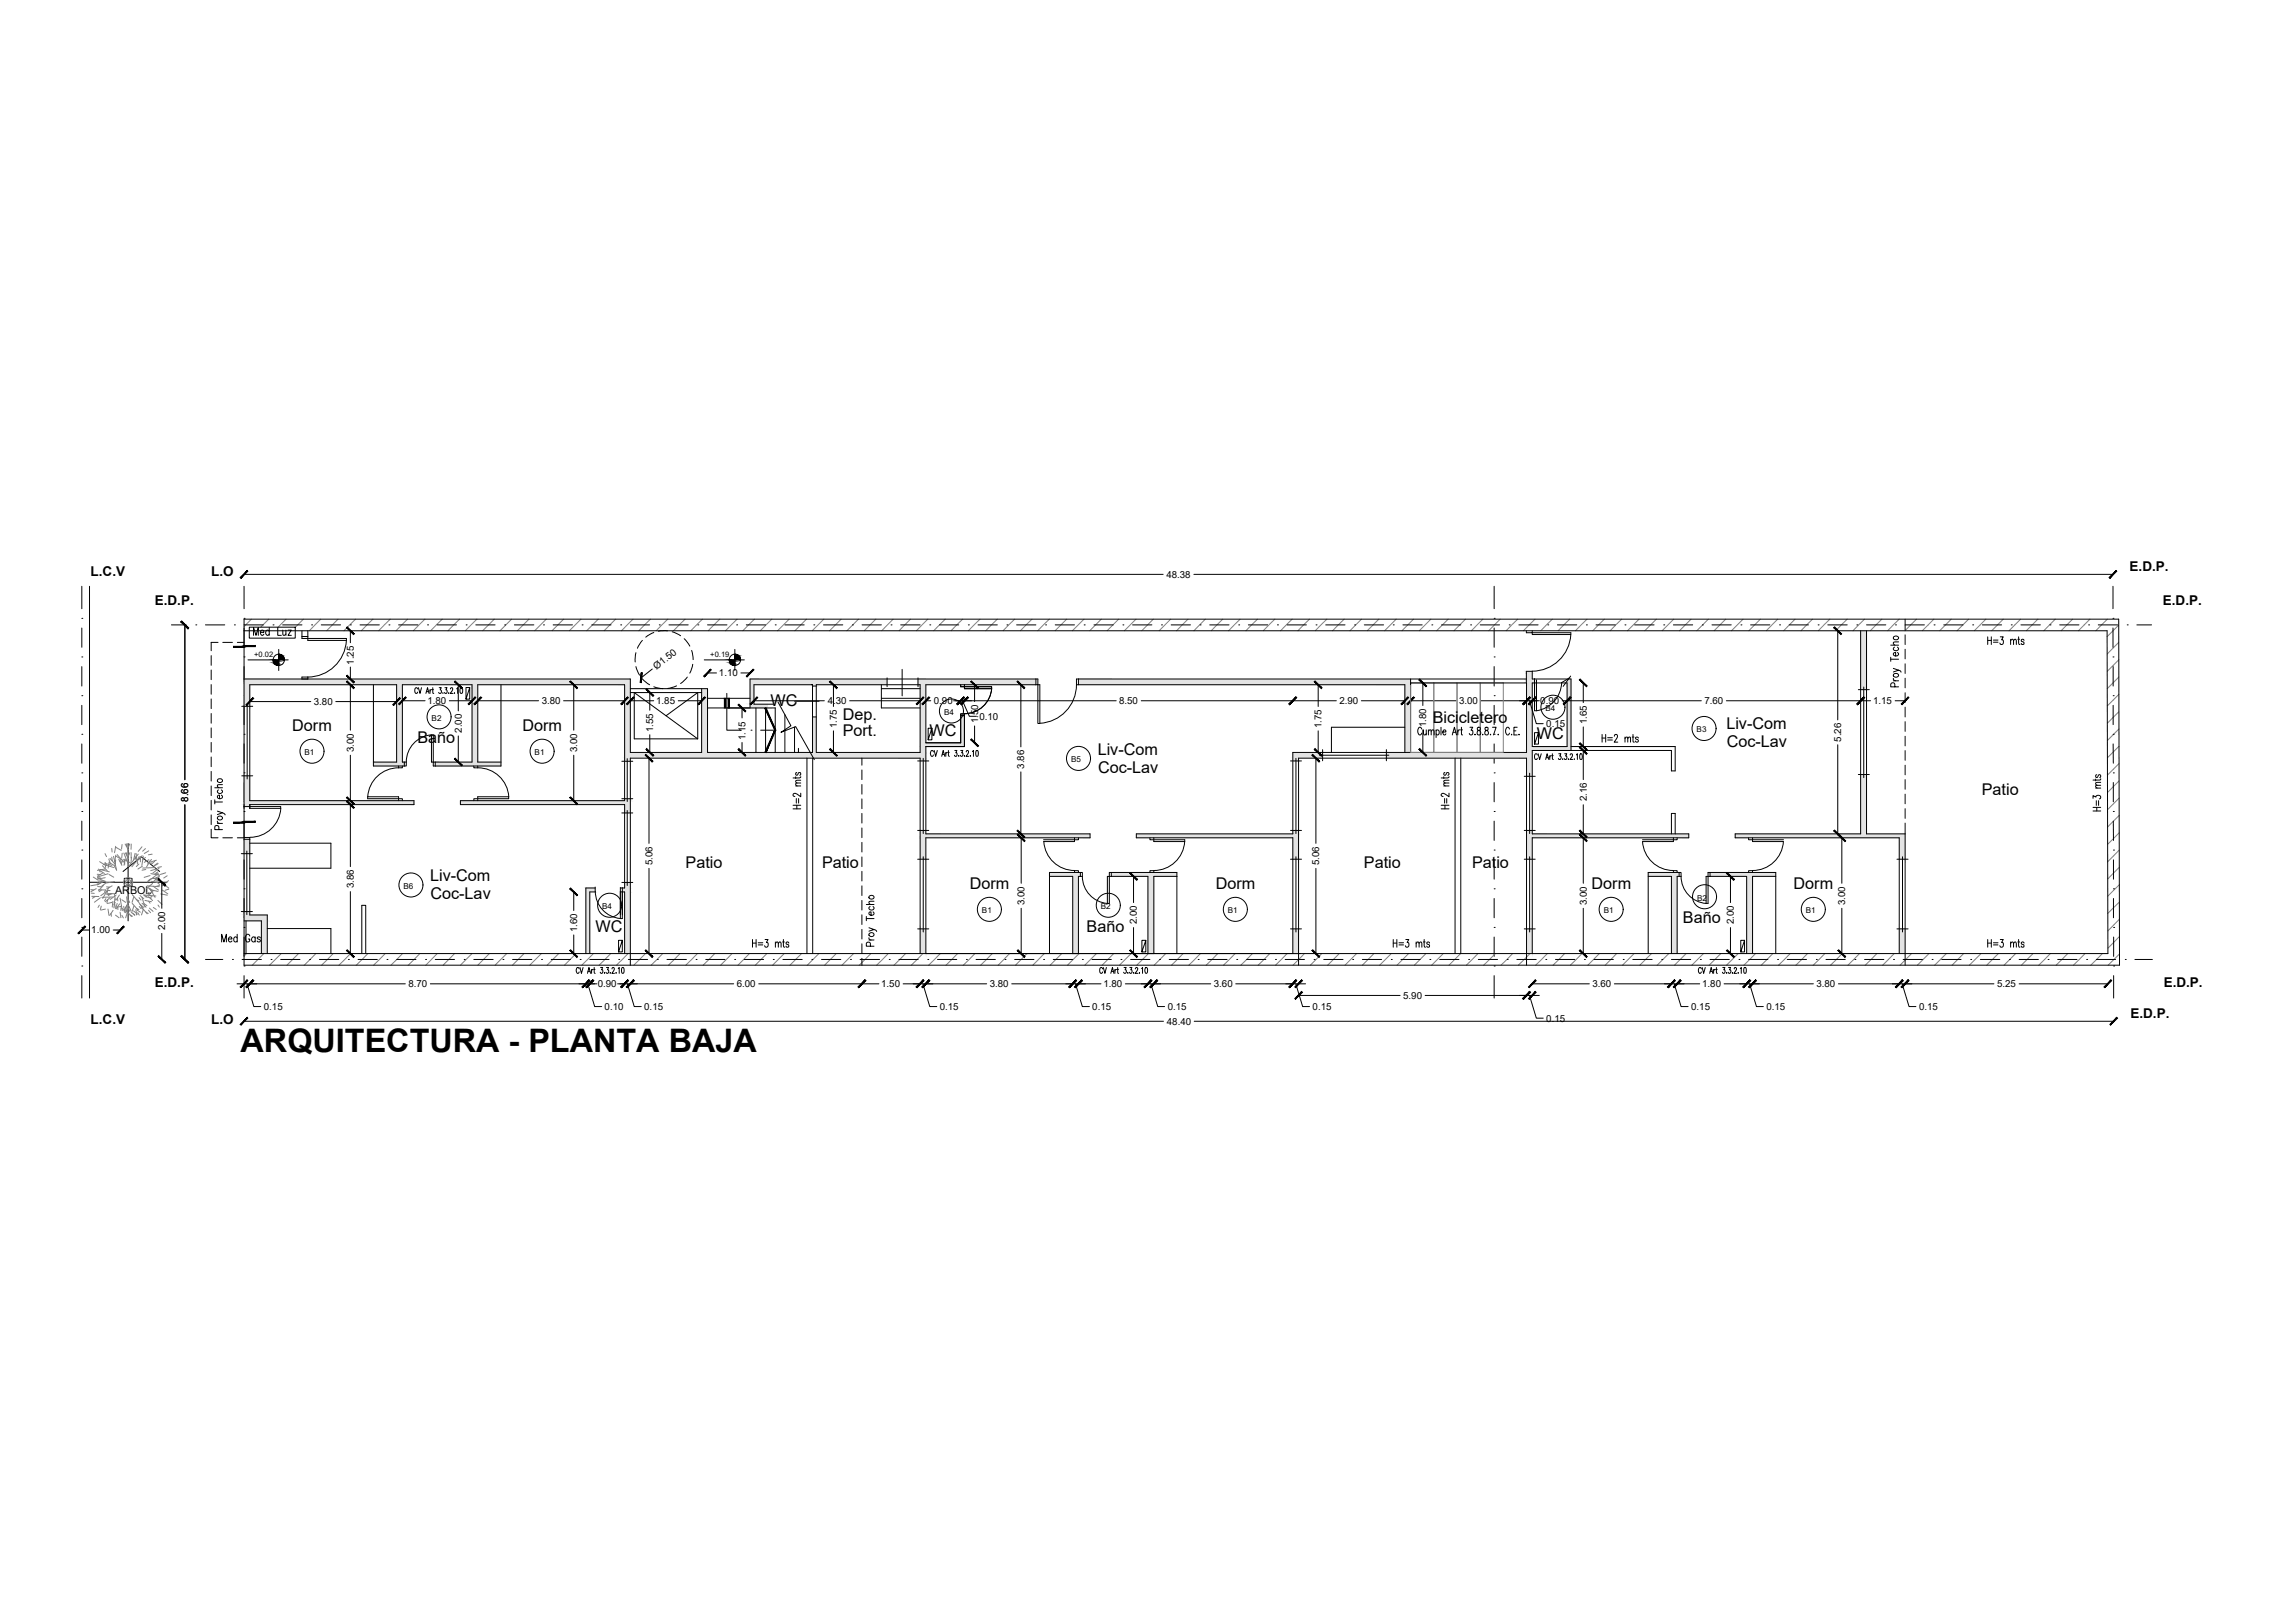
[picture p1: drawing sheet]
<svg xmlns="http://www.w3.org/2000/svg" width="594mm" height="420mm" viewBox="0 0 594 420" stroke-linecap="round" stroke-linejoin="round" font-family="sans-serif">
<defs><g id="words">
<text font-size="8.4" x="62.3" y="272.3">ARQUITECTURA - PLANTA BAJA</text>
<g font-size="4.2">
<text x="199.4" y="182.8">WC</text>
<text x="75.7" y="189.2">Dorm</text>
<text x="135.2" y="189.2">Dorm</text>
<text x="218.2" y="186.4">Dep.</text>
<text x="218.2" y="190.6">Port.</text>
<text x="240.6" y="190.6">WC</text>
<text x="370.9" y="187">Bicicletero</text>
<text x="397.8" y="191.3">WC</text>
<text x="446.9" y="188.6">Liv-Com</text>
<text x="108" y="192.5">Baño</text>
<text x="284.2" y="195.3">Liv-Com</text>
<text x="447" y="193.3">Coc-Lav</text>
<text x="284.2" y="200">Coc-Lav</text>
<text x="513" y="205.9">Patio</text>
<text x="177.5" y="224.8">Patio</text>
<text x="212.8" y="224.8">Patio</text>
<text x="353.1" y="224.8">Patio</text>
<text x="381.1" y="224.8">Patio</text>
<text x="111.4" y="228.1">Liv-Com</text>
<text x="111.4" y="232.8">Coc-Lav</text>
<text x="251" y="230.2">Dorm</text>
<text x="314.7" y="230.2">Dorm</text>
<text x="412" y="230.2">Dorm</text>
<text x="464.3" y="230.2">Dorm</text>
<text x="435.6" y="239">Baño</text>
<text x="154.2" y="241.2">WC</text>
<text x="281.3" y="241.3">Baño</text>
</g>
<g font-size="3.5">
<text x="23.5" y="149">L.C.V</text>
<text x="54.7" y="149">L.O</text>
<text x="551.3" y="147.7">E.D.P.</text>
<text x="40.1" y="156.7">E.D.P.</text>
<text x="559.9" y="156.7">E.D.P.</text>
<text x="40.1" y="255.5">E.D.P.</text>
<text x="560.1" y="255.5">E.D.P.</text>
<text x="551.5" y="263.5">E.D.P.</text>
<text x="23.5" y="265.1">L.C.V</text>
<text x="54.7" y="265.1">L.O</text>
</g>
<text font-size="2.8" x="29.8" y="231.5">ARBOL</text>
<g font-size="2.5">
<text x="301.9" y="149.6">48.38</text>
<text x="91.6" y="172.1" transform="rotate(-90 91.6 172.1)">1.25</text>
<text x="170" y="173.4" transform="rotate(-38 170 173.4)">Ø1.50</text>
<text x="186.1" y="175.1">1.10</text>
<text x="81.3" y="182.5">3.80</text>
<text x="110.6" y="182.3">1.80</text>
<text x="140.2" y="182.3">3.80</text>
<text x="169.9" y="182.3">1.85</text>
<text x="214.3" y="182.3">4.30</text>
<text x="241.7" y="182.3">0.90</text>
<text x="289.7" y="182.3">8.50</text>
<text x="346.7" y="182.3">2.90</text>
<text x="377.7" y="182.3">3.00</text>
<text x="398.7" y="182.3">0.90</text>
<text x="441.2" y="182.3">7.60</text>
<text x="484.9" y="182.3">1.15</text>
<text x="119.5" y="189.7" transform="rotate(-90 119.5 189.7)">2.00</text>
<text x="169.1" y="189.6" transform="rotate(-90 169.1 189.6)">1.55</text>
<text x="193" y="191.6" transform="rotate(-90 193 191.6)">1.15</text>
<text x="216.6" y="188.6" transform="rotate(-90 216.6 188.6)">1.75</text>
<text x="253.2" y="187.3" transform="rotate(-90 253.2 187.3)">1.50</text>
<text x="253.5" y="186.3">0.10</text>
<text x="342.1" y="188.6" transform="rotate(-90 342.1 188.6)">1.75</text>
<text x="369.2" y="188.3" transform="rotate(-90 369.2 188.3)">1.80</text>
<text x="400.3" y="188.2">0.15</text>
<text x="410.7" y="187.6" transform="rotate(-90 410.7 187.6)">1.65</text>
<text x="91.6" y="194.7" transform="rotate(-90 91.6 194.7)">3.00</text>
<text x="149.4" y="194.7" transform="rotate(-90 149.4 194.7)">3.00</text>
<text x="476.6" y="192" transform="rotate(-90 476.6 192)">5.26</text>
<text x="265.1" y="199" transform="rotate(-90 265.1 199)">3.86</text>
<text x="48.7" y="207.5" transform="rotate(-90 48.7 207.5)">8.66</text>
<text x="410.7" y="207.5" transform="rotate(-90 410.7 207.5)">2.16</text>
<text x="168.9" y="224" transform="rotate(-90 168.9 224)">5.06</text>
<text x="341.5" y="224" transform="rotate(-90 341.5 224)">5.06</text>
<text x="91.6" y="230" transform="rotate(-90 91.6 230)">3.86</text>
<text x="265.2" y="234.3" transform="rotate(-90 265.2 234.3)">3.00</text>
<text x="294.3" y="239.3" transform="rotate(-90 294.3 239.3)">2.00</text>
<text x="410.7" y="234.3" transform="rotate(-90 410.7 234.3)">3.00</text>
<text x="448.8" y="239.3" transform="rotate(-90 448.8 239.3)">2.00</text>
<text x="477.7" y="234.3" transform="rotate(-90 477.7 234.3)">3.00</text>
<text x="23.6" y="241.7">1.00</text>
<text x="42.8" y="240.8" transform="rotate(-90 42.8 240.8)">2.00</text>
<text x="149.4" y="241.4" transform="rotate(-90 149.4 241.4)">1.60</text>
<text x="105.7" y="255.6">8.70</text>
<text x="154.7" y="255.6">0.90</text>
<text x="190.7" y="255.6">6.00</text>
<text x="228.1" y="255.6">1.50</text>
<text x="256.2" y="255.6">3.80</text>
<text x="285.6" y="255.6">1.80</text>
<text x="314.2" y="255.6">3.60</text>
<text x="412.2" y="255.6">3.60</text>
<text x="440.6" y="255.6">1.80</text>
<text x="470.2" y="255.6">3.80</text>
<text x="516.9" y="255.6">5.25</text>
<text x="68.3" y="261.5">0.15</text>
<text x="156.5" y="261.5">0.10</text>
<text x="166.8" y="261.5">0.15</text>
<text x="243.3" y="261.5">0.15</text>
<text x="282.8" y="261.5">0.15</text>
<text x="302.3" y="261.5">0.15</text>
<text x="339.8" y="261.5">0.15</text>
<text x="363.2" y="258.5">5.90</text>
<text x="437.8" y="261.5">0.15</text>
<text x="457.3" y="261.5">0.15</text>
<text x="496.8" y="261.5">0.15</text>
<text x="302.1" y="265.3">48.40</text>
<text x="400.3" y="264.5">0.15</text>
</g>
<g font-size="2.1">
<text x="244.4" y="185.1">B4</text>
<text x="400" y="184.1">B4</text>
<text x="111.7" y="186.6">B2</text>
<text x="439.2" y="189.6">B3</text>
<text x="78.8" y="195.5">B1</text>
<text x="138.4" y="195.5">B1</text>
<text x="277.3" y="197.4">B5</text>
<text x="104.4" y="230.1">B6</text>
<text x="439.3" y="233.2">B2</text>
<text x="155.9" y="235.4">B4</text>
<text x="254.2" y="236.4">B1</text>
<text x="285" y="235.4">B2</text>
<text x="317.9" y="236.4">B1</text>
<text x="415.1" y="236.4">B1</text>
<text x="467.5" y="236.4">B1</text>
</g>
<g font-size="2">
<text x="65.8" y="170.2">+0.02</text>
<text x="183.9" y="170.2">+0.19</text>
</g>
</g></defs>
<!-- layer: Muros -->
<g fill="none" stroke="#000" stroke-width=".26">
<path d="M21.2 151.8v5.8M63.2 151.8v5.8M386.8 151.8v5.8M547 151.8v5.8M21.2 160.1h.1M21.2 170.1h.1M21.2 162.6v5M21.2 172.6v5M44.4 161.8h3.8M50.7 161.8h.1M53.2 161.8h5M54.7 169.7v2.5"/>
<path d="M54.7 173.5v2.5M54.7 177.2v2.5M56.4 166.3h-1.7v2.2M57.7 166.3h2.5M60.7 161.8h.1M61.4 166.3h1.8M63.2 160.1h.1M63.2 170.1h.1M63.2 167.6v-7.3h485.2l.3 89.6h-485.5v-37.3M63.2 172.6v36.2M63.2 161.8h5M63.2 163.3h482.2l.2 83.6"/>
<path d="M63.2 175.8h100v19M70.7 161.8h.1M73.2 161.8h5M78.2 163.3v1.5h1.5v-1.5M80.7 161.8h.1M83.2 161.8h5M90.7 161.8h.1M93.2 161.8h5M96.7 177.3v21h8M100.7 161.8h.1M103.2 161.8h5M110.7 161.8h.1"/>
<path d="M113.2 161.8h5M120.7 161.8h.1M123.2 161.8h5M129.7 177.3v21h-17v-1M130.7 161.8h.1M133.2 161.8h5M140.7 161.8h.1M143.2 161.8h5M150.7 161.8h.1M153.2 161.8h5M160.7 161.8h.1M163.2 161.8h5"/>
<path d="M164.6 169l-.2 2.4M164.6 172.6l1 2.2M166.3 165.8l-1.3 2M166.3 175.7l1.9 1.6M169.2 163.7l-2 1.2M169.2 177.8l2.4 .5M170.7 161.8h.1M172.8 163.3l-2.4 .1M173.2 161.8h5M174 163.5l2.2 1.1M175.1 177.6l-2.3 .6M177.1 165.3l1.5 2"/>
<path d="M177.9 175.3l-1.7 1.6M179 168.4l.4 2.4M179.3 172l-.7 2.3M180.7 161.8h.1M183.1 161.8h5.1M188.1 179.5v9.5h3.8M190.7 161.8h.1M193.2 161.8h5M194.2 175.8h74v1.5h-28.5v15h9v-7M195.2 177.3h15.1h-.1M200.7 161.8h.1M203.2 161.8h5"/>
<path d="M210.7 161.8h.1M211.3 177.3h26.9v17.5M213.2 161.8h5M220.7 161.8h.1M223.2 161.8h4.9M230.6 161.8h.1M233.1 161.8h5.1M240.7 161.8h.1M243.2 161.8h5M250.7 161.8h.1M253.2 161.8h5M260.7 161.8h.1"/>
<path d="M263.2 161.8h5M270.7 161.8h.1M273.1 161.8h5M280.6 161.8h.1M283.2 161.8h5M290.7 161.8h.1M293.2 161.8h5M300.7 161.8h.1M303.2 161.8h5M310.7 161.8h.1M313.2 161.8h4.9M320.6 161.8h.1"/>
<path d="M323.1 161.8h5M330.7 161.8h.1M333.2 161.8h5M340.7 161.8h.1M343.2 161.8h5M350.7 161.8h.1M353.2 161.8h5M360.7 161.8h.1M363.1 161.8h5M370.6 161.8h.1M373.1 161.8h5M380.7 161.8h.1"/>
<path d="M383.2 161.8h5M386.8 160.1h.1M386.8 170.1h.1M386.8 162.6v5M386.8 172.6v5M390.7 161.8h.1M393.2 161.8h5M395.1 163.3v.5h1.5v-.5M395.1 175.8h-115.9v1.5h84.5v17.5M395.1 176.8v-3h1.5v2h10.1v18.5M396.6 163.8h10v.5h-10zM396.6 176.8h9.1v16.5h-9.1z"/>
<path d="M400.7 161.8h.1M403.2 161.8h4.9M406.6 164.3a10 10 0 0 1-10 9.5M410.6 161.8h.1M413.1 161.8h5M420.6 161.8h.1M423.1 161.8h5.1M430.7 161.8h.1M433.2 161.8h5M440.7 161.8h.1M443.2 161.8h5M450.7 161.8h.1"/>
<path d="M453.2 161.8h4.9M460.6 161.8h.1M463.1 161.8h5M470.6 161.8h.1M473.1 161.8h5.1M480.7 161.8h.1M481 178.5h2.9M481.6 163.3v52.6h-32.4v1h42.4v30M483.2 161.8h5M483.2 163.3v52.6h10M490.7 161.8h.1M493.2 161.8h5"/>
<path d="M493.2 160.3v2.8M493.2 164.4v2.4M493.2 168.1v2.5M493.2 171.8v2.5M493.2 175.6v2.5M493.2 179.3v2.5M500.6 161.8h.1M503.1 161.8h5M510.6 161.8h.1M513.1 161.8h5M520.6 161.8h.1M523.1 161.8h5.1"/>
<path d="M530.7 161.8h.1M533.2 161.8h5M540.7 161.8h.1M543.2 161.8h4.9M547 170.1h.1M547 160.1h.1M547 162.6v5M547 172.6v5M550.6 161.8h.1M553.1 161.8h3.9M21.2 180.1h.1M21.2 190.1h.1"/>
<path d="M21.2 182.6v5M21.2 192.6v5M54.7 180.9v2.5M54.7 184.7v2.5M54.7 188.4v2.6M54.7 192.2v2.5M54.7 196v2.5M54.7 199.7v2.5M62.6 182.9h2.8M63.2 180.1h.1M63.2 190.1h.1M96.7 197.3h6v-20h-38v30h42.5v1h-42.5"/>
<path d="M104.7 197.3h-.5v-20h18v20M129.7 197.3h-6v-20h38v30h-42.5v1h42.5v21.6M161 197.1h2.8M163.2 196.3v53.6M194.4 189h.1M196.9 189h3.8M223.1 196.3v1.8M223.1 199.3v2.5M237.5 197h2.9M238.2 196.3v50.6M239.7 193.3v22.6h42.5v1h-42.5v30h96.9M248.7 185.3h1v8h-10"/>
<path d="M334.1 197h2.8M342.4 194.1v2.8M358.9 194.1v2.8M365.1 194.8v-18h30.1v18h-60.5v21.1h-40.6v1h40.6v30M376.7 196.3v50.6M378.1 196.3v50.6M386.8 180.1h.1M386.8 190.1h.1M386.8 182.6v5M386.8 192.6v5M406.7 193.3h26.9v6.3h-.9v-5.3h-36.1v21.6h40.5v1h-40.5v30M493.2 183.1v2.5"/>
<path d="M493.2 186.8v2.5M493.2 190.6v2.5M493.2 194.3v2.5M493.2 198.1v2.5M547 190.1h.1M547 180.1h.1M547 182.6v5M547 192.6v5M21.2 200.1h.1M21.2 210.1h.1M21.2 202.6v5M21.2 212.6v5"/>
<path d="M54.7 214.7v2.2h1.7M54.7 203.5v2.5M54.7 207.2v2.5M54.7 211v2.5M57.7 216.9h2.5M61.4 216.9h1.8M62.6 200.8h2.8M63.2 200.1h.1M63.2 210.1h.1M63.2 217.3h1.5v19.6h4.5v10M161 210.5h2.8M161 206.8h2.8"/>
<path d="M223.1 203.1v2.5M223.1 206.8v2.6M223.1 210.6v2.5M223.1 214.3v2.5M223.1 218.1v2.5M237.5 215h2.9M334.1 215h2.8M386.8 200.1h.1M386.8 210.1h.1M386.8 202.6v5M386.8 212.6v5M394.6 201h2.8"/>
<path d="M394.6 215h2.8M432.7 215.9v-5.3h.9v5.3M481 200.5h2.9M493.2 201.8v2.5M493.2 205.6v2.5M493.2 209.4v2.5M493.2 213.1v36.8M547 210.1h.1M547 200.1h.1M547 212.6l.1 5M547 202.6v5M21.2 220.1h.1"/>
<path d="M21.2 230.1h.1M21.2 222.6v5M21.2 232.6v5M62.5 221h2.8M62.5 236h2.8M63.2 220.1h.1M63.2 230.1h.1M63.2 238.4h4.5v8.5M151.7 229.9v17M152.7 230.9v16M161 228.4h2.8M161.7 230.9v16"/>
<path d="M223.1 221.8v2.5M223.1 225.6v2.5M223.1 229.3v2.5M223.1 233.1v2.5M223.1 236.8v2.5M237.5 222.4h2.9M279.7 225.9h-8v1h6v20M279.7 226.9h-.5v20M334.1 222.4h2.8M386.8 220.1h.1M386.8 230.1h.1M386.8 222.6v5"/>
<path d="M386.8 232.6v5M394.6 222.4h2.8M426.6 226.9h6.1v20M434.7 226.9h-.6v20M434.7 225.9h-8.1v21M459.7 226.9h-6v20M491 222.4h2.9M547.1 230.1h.1M547.1 220.1h.1M547.1 222.6v5M547.1 232.6v5M21.2 240.1h.1"/>
<path d="M21.2 250.1h.1M21.2 242.6v5M21.2 252.6v5.8M53.2 248.4h4.5M60.2 248.4h.1M62.7 248.4h5M63.2 240.1h.1M63.2 250.1h.1M63.2 252.6v5.8M70.2 248.4h.1M72.7 248.4h5M80.2 248.4h.1"/>
<path d="M82.7 248.4h5M90.2 248.4h.1M92.7 248.4h5M100.2 248.4h.1M102.7 248.4h5M110.2 248.4h.1M112.7 248.4h5M120.2 248.4h.1M122.7 248.4h4.9M130.2 248.4h.1M132.7 248.4h5M140.2 248.4h.1"/>
<path d="M142.7 248.4h5M150.2 248.4h.1M152.7 248.4h5M160.2 248.4h.1M162.7 248.4h5M170.2 248.4h.1M172.6 248.4h5.1M180.2 248.4h.1M182.7 248.4h5M190.2 248.4h.1M192.7 248.4h5M200.2 248.4h.1"/>
<path d="M202.7 248.4h5M210.2 248.4h.1M212.7 248.4h4.9M220.1 248.4h.1M222.6 248.4h5.1M223.1 240.6v2.5M223.1 244.3v2.5M223.1 248.1v1.8M230.2 248.4h.1M232.7 248.4h5M237.5 240.5h2.9M240.2 248.4h.1"/>
<path d="M242.7 248.4h5M250.2 248.4h.1M252.7 248.4h5M260.2 248.4h.1M262.7 248.4h4.9M270.1 248.4h.1M272.6 248.4h5.1M280.2 248.4h.1M282.7 248.4h5M290.2 248.4h.1M292.7 248.4h5M297.2 246.9v-20h-9.5v-1h16.9v1h-5.9v20"/>
<path d="M300.2 248.4h.1M302.7 248.4h5M310.1 248.4h.1M312.6 248.4h5M320.1 248.4h.1M322.7 248.4h5M330.2 248.4h.1M332.7 248.4h5M334.1 240.5h2.8M336.1 249.9v-53.6h59.1v53.6M340.2 248.4h.1M342.7 248.4h5"/>
<path d="M350.2 248.4h.1M352.7 248.4h4.9M360.1 248.4h.1M362.6 248.4h5M370.1 248.4h.1M372.7 248.4h5M380.2 248.4h.1M382.7 248.4h5M386.8 240.1h.1M386.8 250.1h.1M386.8 242.6v5M386.8 252.6v5.8"/>
<path d="M390.2 248.4h.1M392.7 248.4h5M394.6 240.5h2.8M400.1 248.4h.1M402.6 248.4h5M410.1 248.4h.1M412.6 248.4h5M420.2 248.4h.1M422.7 248.4h5M430.2 248.4h.1M432.7 248.4h5M440.2 248.4h.1"/>
<path d="M442.7 248.4h4.9M450.1 248.4h.1M452.1 246.9v-20h-9.4v-1h17v21M452.6 248.4h5M460.1 248.4h.1M462.6 248.4h5M470.2 248.4h.1M472.7 248.4h5M480.2 248.4h.1M482.7 248.4h5M490.1 248.4h.1M491 240.5h2.9"/>
<path d="M492.6 248.4h5M500.1 248.4h.1M502.6 248.4h5M510.1 248.4h.1M512.6 248.4h5.1M520.2 248.4h.1M522.7 248.4h5M530.2 248.4h.1M532.7 248.4h4.9M540.1 248.4h.1M542.6 248.4h5M547.1 250.1h.1"/>
<path d="M547.1 240.1h.1M547.1 242.6v5M547.1 252.6v5.8M550.1 248.4h.1M552.6 248.4h4.6"/>
</g>
<!-- layer: TEXTO -->
<g fill="none" stroke="#000" stroke-width=".26">
<path d="M23.2 151.8v106.6M63.2 148.7h237.9M309 148.7h238M47.9 161.8v40.1M63.2 163.3v12.5M64.5 162.4h11.9v2.8h-11.9zM90.7 163.3v3.1M90.7 172.7v3.1M90.7 177.3v11.7M118.6 177.3v6.7M121.6 178v3h-1v-3h1l-1 3M148.5 177.3v11.7"/>
<path d="M164.2 179.3l16.4 12h-16.4zM168.2 179.3v4.6M168.8 173.2l-2.8 2.2M183.1 174.2h2.4M191.8 174.2h2.4M210.3 177.6h1M215.7 177.3v5.6M229.6 175.5v2.3M233.5 173.3v6.8M237.6 175.5v2.3M252.3 177.3v4.3M264.3 177.3v16.1"/>
<path d="M341.2 177.3v5.6M365.1 175.8v1.3M368.3 176.8v5.8M397.2 175.7v1.8M406.2 175.5l-1.9 1.2M406.6 175l-2 2.7M409.8 176.8v5.1M475.7 163.3v23.1M482.4 177.9v23.4M64 182.2v19.4M64.7 181.6h15.7M86.9 181.6h15.8"/>
<path d="M90.7 195.5v11.8M104.2 181.4h5.8M116.3 181.4h5.9M118.6 190.5v6.8M123.7 181.4h15.7M145.9 181.4h15.8M148.5 195.5v11.8M162.4 196.4v11.1M163.2 181.4h6M168 196.3v22M168.2 190.2v4.6M172.4 185.3l8.2-6v12"/>
<path d="M175.6 181.4h6M192.1 183.3v2.6M192.1 192.2v2.6M195.2 181.4h18.2M201.4 181.8l3.3 6.1-2.5 1.7 3.8-1.5 4.8 8.6M205.7 181.5h6.3M208.9 196.3v50.6M210.3 185.6h1M210.4 196.3v50.6M215.7 189.2v5.6M219.9 181.4h18.3M239 196.3v19.5"/>
<path d="M239.7 181.4h1.2M241.2 188.5v3h-.9v-3h.9l-.9 3M246.9 181.4h42M249.1 181.4l1.8 4h1.8M252.3 187.9v4.4M264.3 199.8v16.1M295.4 181.4h50.5M335.5 196.3v19.5M340.6 196.3v22M341.2 189.2v5.6M341.6 195.5h17.9M352.4 181.4h11.3"/>
<path d="M365.1 181.4h11.8M368.3 188.9v5.9M383.4 181.4h15.1M395.9 181.4l1.8 5.9h1.8M397.2 184h.5M398.2 189.7v2.9h-1v-2.9h1l-1 2.9M404.4 181.4h36M409.8 188.2v5.1M409.8 194.3v7.5M446.9 181.4h37.3M475.7 192.8v23.1M490.6 181.4h2.6"/>
<path d="M47.9 208.3v40.1M63.2 208.8v8M90.7 208.3v16M162.4 209.8v19.4M264.3 216.9v11.8M396 200.2v15.6M409.8 208.3v7.6M409.8 216.9v11.8M476.8 216.9v11.8M41.9 228.4v6.7M63.9 220.3v16.5M90.7 230.8v16.1"/>
<path d="M148.5 230.9v4.8M154.1 229.6v1.2M160.6 237.8h.5M168 224.8v22.1M239 221.8v19.5M264.3 235.1v11.8M293.4 226.9v6.8M335.5 221.8v19.5M340.6 224.8v22.1M396 221.8v19.5M409.8 235.1v11.8M447.9 226.9v6.8"/>
<path d="M476.8 235.1v11.8M492.5 221.8v19.5M21.2 240.8h1.8M29.3 240.8h1.9M41.9 241.7v6.7M61.4 254.7h43.5M63.9 254.7l1.8 5.9h1.8M85.7 240.4v6.5M111.4 254.7h43.1M148.5 242v4.9M152.2 254.7l1.7 5.9h1.9M159.9 254.7h30"/>
<path d="M161.1 243.4v3h-1v-3h1l-1 3M162.4 254.7l1.8 5.9h1.8M196.4 254.7h31.1M233.8 254.7h21.6M238.9 254.7l1.8 5.9h1.8M261.9 254.7h23.1M278.4 254.7l1.8 5.9h1.8M291.3 254.7h22.1M293.4 240.1v6.8M296.6 243.4v3h-1v-3h1l-1 3M297.9 254.7l1.8 5.9h1.8M319.9 254.7h18.1"/>
<path d="M335.4 254.7l1.8 5.9h1.8M336.1 257.7h26.3M368.9 257.7h29.6M395.9 257.7l1.8 5.9h1.8M396.6 254.7h14.8M417.9 254.7h22.1M433.4 254.7l1.8 5.9h1.8M446.3 254.7h23.1M447.9 240.1v6.8M451.6 243.4v3h-1v-3h1l-1 3M452.9 254.7l1.8 5.9h1.8M475.9 254.7h40.2"/>
<path d="M492.4 254.7l1.8 5.9h1.7M522.7 254.7h22.9M63.2 264.4h238M309.1 264.4h238"/>
</g>
<g fill="#e5e4d7" stroke="#e5e4d7" stroke-width=".26">
<path d="M181.6 178.3h1.5z"/>
<path d="M237.6 175.8l30.6 1.5v-1.5zM237.6 175.8l30.6 1.5h-30.6z"/>
<path d="M63.2 175.8l100 1.5v-1.5zM63.2 175.8l100 1.5h-100z"/>
<path d="M63.2 177.3l1.5 5.6v-5.6zM63.2 177.3l1.5 5.6h-1.5z"/>
<path d="M248.7 185.3l1 7v-7zM248.7 185.3l1 7h-1z"/>
<path d="M238.2 177.3l1.5 15v-15zM238.2 177.3l1.5 15h-1.5z"/>
<path d="M238.2 192.3l11.5 1v-1zM238.2 192.3l11.5 1h-11.5z"/>
<path d="M238.2 193.3l1.5 1.5v-1.5zM238.2 193.3l1.5 1.5h-1.5z"/>
<path d="M210.3 185.6l1 9.2v-9.2zM210.3 185.6l1 9.2h-1z"/>
<path d="M181.6 178.3l1.5 16.5v-16.5zM181.6 178.3l1.5 16.5h-1.5z"/>
<path d="M161.7 177.3l1.5 17.5v-17.5zM161.7 177.3l1.5 17.5h-1.5z"/>
<path d="M161.7 194.8l78 1.5v-1.5zM161.7 194.8l78 1.5h-78z"/>
<path d="M238.2 196.3l1.5 .7v-.7zM238.2 196.3l1.5 .7h-1.5z"/>
<path d="M161.7 196.3l1.5 .8v-.8zM161.7 196.3l1.5 .8h-1.5z"/>
<path d="M122.2 177.3l1.5 20v-20zM122.2 177.3l1.5 20h-1.5z"/>
<path d="M102.7 177.3l1.5 20v-20zM102.7 177.3l1.5 20h-1.5z"/>
<path d="M112.7 197.3l17 1v-1zM112.7 197.3l17 1h-17z"/>
<path d="M96.7 197.3l8 1v-1zM96.7 197.3l8 1h-8z"/>
<path d="M161.7 206.8l1.5 .5v-.5zM161.7 206.8l1.5 .5h-1.5z"/>
<path d="M63.2 200.8l1.5 6.5v-6.5zM63.2 200.8l1.5 6.5h-1.5z"/>
<path d="M119.2 207.3l44 1v-1zM119.2 207.3l44 1h-44z"/>
<path d="M63.2 207.3l44 1v-1zM63.2 207.3l44 1h-44z"/>
<path d="M63.2 208.3l1.5 .5v-.5zM63.2 208.3l1.5 .5h-1.5z"/>
<path d="M161.7 208.3l1.5 2.2v-2.2zM161.7 208.3l1.5 2.2h-1.5z"/>
<path d="M238.2 215l1.5 .9v-.9zM238.2 215l1.5 .9h-1.5z"/>
<path d="M238.2 215.9l44 1v-1zM238.2 215.9l44 1h-44z"/>
<path d="M238.2 216.9l1.5 5.5v-5.5zM238.2 216.9l1.5 5.5h-1.5z"/>
<path d="M161.7 228.4l1.5 1.5v-1.5zM161.7 228.4l1.5 1.5h-1.5z"/>
<path d="M161.1 229.9l2.1 1v-1zM161.1 229.9l2.1 1h-2.1z"/>
<path d="M151.7 229.9l2.4 1v-1zM151.7 229.9l2.4 1h-2.4z"/>
<path d="M63.2 236l1.5 .9v-.9zM63.2 236l1.5 .9h-1.5z"/>
<path d="M63.2 236.9l6 1.5v-1.5zM63.2 236.9l6 1.5h-6z"/>
<path d="M161.7 230.9l1.5 16v-16zM161.7 230.9l1.5 16h-1.5z"/>
<path d="M151.7 230.9l1 16v-16zM151.7 230.9l1 16h-1z"/>
<path d="M67.7 238.4l1.5 8.5v-8.5zM67.7 238.4l1.5 8.5h-1.5z"/>
<path d="M63.2 217.3l1.5 3.7v-3.7zM63.2 217.3l1.5 3.7h-1.5z"/>
<path d="M481.6 163.3l1.6 15.2v-15.2zM481.6 163.3l1.6 15.2h-1.6z"/>
<path d="M481.6 200.5l1.6 15.4v-15.4zM481.6 200.5l1.6 15.4h-1.6z"/>
<path d="M395.2 215l1.4 .9v-.9zM395.2 215l1.4 .9h-1.4z"/>
<path d="M449.2 215.9l44 1v-1zM449.2 215.9l44 1h-44z"/>
<path d="M395.2 215.9l41.9 1v-1zM395.2 215.9l41.9 1h-41.9z"/>
<path d="M491.6 216.9l1.6 5.5v-5.5zM491.6 216.9l1.6 5.5h-1.6z"/>
<path d="M395.2 216.9l1.4 5.5v-5.5zM395.2 216.9l1.4 5.5h-1.4z"/>
<path d="M442.7 225.9l17 1v-1zM442.7 225.9l17 1h-17z"/>
<path d="M426.6 225.9l8.1 1v-1zM426.6 225.9l8.1 1h-8.1z"/>
<path d="M491.6 240.5l1.6 6.4v-6.4zM491.6 240.5l1.6 6.4h-1.6z"/>
<path d="M452.1 226.9l1.6 20v-20zM452.1 226.9l1.6 20h-1.6z"/>
<path d="M432.7 226.9l1.4 20v-20zM432.7 226.9l1.4 20h-1.4z"/>
<path d="M395.2 240.5l1.4 6.4v-6.4zM395.2 240.5l1.4 6.4h-1.4z"/>
<path d="M287.7 225.9l16.9 1v-1zM287.7 225.9l16.9 1h-16.9z"/>
<path d="M271.7 225.9l8 1v-1zM271.7 225.9l8 1h-8z"/>
<path d="M297.2 226.9l1.5 20v-20zM297.2 226.9l1.5 20h-1.5z"/>
<path d="M277.7 226.9l1.5 20v-20zM277.7 226.9l1.5 20h-1.5z"/>
<path d="M238.2 240.5l1.5 6.4v-6.4zM238.2 240.5l1.5 6.4h-1.5z"/>
<path d="M194.2 175.8l35.4 1.5v-1.5zM194.2 175.8l35.4 1.5h-35.4z"/>
<path d="M210.3 177.3l1 .3v-.3zM210.3 177.3l1 .3h-1z"/>
<path d="M194.2 177.3l1 5v-5zM194.2 177.3l1 5h-1z"/>
<path d="M194.2 182.3l4.5 1v-1zM194.2 182.3l4.5 1h-4.5z"/>
<path d="M395.1 173.8l1.5 .5v-.5zM395.1 173.8l1.5 .5h-1.5z"/>
<path d="M395.1 174.3l1.5 1.5v-1.5zM395.1 174.3l1.5 1.5h-1.5z"/>
<path d="M395.1 175.8l2.1 .2v-.2zM395.1 175.8l2.1 .2h-2.1z"/>
<path d="M406 175.8l.7 1v-1zM406 175.8l.7 1h-1.4z"/>
<path d="M395.1 176l2.1 .8v-.8zM395.1 176l2.1 .8h-2.1z"/>
<path d="M279.2 175.8l85.9 1v-1zM279.2 175.8l85.9 1h-85.9z"/>
<path d="M395.2 176.8l1.4 .5v-.5zM395.2 176.8l1.4 .5h-1.4z"/>
<path d="M279.2 176.8l85.9 .5v-.5zM279.2 176.8l85.9 .5h-85.9z"/>
<path d="M405.7 176.8l1 16.5v-16.5zM405.7 176.8l1 16.5h-1z"/>
<path d="M395.2 177.3l1.4 16v-16zM395.2 177.3l1.4 16h-1.4z"/>
<path d="M395.2 193.3l11.5 1v-1zM395.2 193.3l11.5 1h-11.5z"/>
<path d="M395.2 194.3l1.4 .5v-.5zM395.2 194.3l1.4 .5h-1.4z"/>
<path d="M363.7 177.3l1.4 17.5v-17.5zM363.7 177.3l1.4 17.5h-1.4z"/>
<path d="M358.9 194.8l37.7 1.5v-1.5zM358.9 194.8l37.7 1.5h-37.7z"/>
<path d="M334.7 194.8l7.7 1.5v-1.5zM334.7 194.8l7.7 1.5h-7.7z"/>
<path d="M334.7 196.3l1.4 .7v-.7zM334.7 196.3l1.4 .7h-1.4z"/>
<path d="M395.2 196.3l1.4 4.7v-4.7zM395.2 196.3l1.4 4.7h-1.4z"/>
<path d="M334.7 215l1.4 .9v-.9zM334.7 215l1.4 .9h-1.4z"/>
<path d="M294.1 215.9l42 1v-1zM294.1 215.9l42 1h-42z"/>
<path d="M334.7 216.9l1.4 5.5v-5.5zM334.7 216.9l1.4 5.5h-1.4z"/>
<path d="M334.7 240.5l1.4 6.4v-6.4zM334.7 240.5l1.4 6.4h-1.4z"/>
</g>
<!-- layer: VENTANAS -->
<g fill="none" stroke="#000" stroke-width=".26">
<path d="M78.2 164.8v.5h1.5v-.5M79.7 165.3h10v.5h-10zM79.7 175.3h-1.5v.5M79.7 175.3v.5M89.7 165.8a10 10 0 0 1-10 9.5M248.7 177.3v.5h8v.5h-7v-1M256.7 178.2a7 7 0 0 1-7 6.6M268.2 175.8h.5v1.5h-.5M268.7 177.3h.5v10h-.5zM278.7 177.3h.5M278.7 177.3a10 10 0 0 1-9.5 9.9M279.2 175.8h-.5v1.5"/>
<path d="M397.2 176v8M397.7 176l.1 8a7.6 7.6 0 0 0 6.5-7.3M103.2 198.3v.5h1v-.5M103.2 198.8a8 8 0 0 0-8 7.5M104.7 197.3h.5v1h-.5M111.7 190.2a7 7 0 0 0-6.5 7.1M112.7 197.3h-1v-7h.5v8h.5M122.7 198.3v.5h1v-.5M123.7 198.8a8 8 0 0 1 8 7.5M248.7 185.3v-.5h1v.5M63.2 208.8h9.5v.5M63.2 217.3v-.5h1.5v.5"/>
<path d="M63.2 208.3v1M64.7 208.3v1h8M72.7 209.3a8 8 0 0 1-8 7.5M95.2 206.3v.5h9v.5M95.2 206.3h8v1M131.7 206.3v.5h-9v.5M131.7 206.3h-8v1M270.2 217.9a8 8 0 0 0 8 7.5M278.1 216.9v1h-8M279.2 216.9v.5h-9.1M297.7 216.9v.5h9v.5h-8v-1M306.7 217.9a8 8 0 0 1-8 7.5"/>
<path d="M425.2 217.9a8 8 0 0 0 8 7.5M433.2 216.9v1h-8M434.1 216.9v.5h-8.9M452.6 216.9v.5h9.1M453.7 216.9v1h8M461.6 217.9a8 8 0 0 1-7.9 7.5M154.1 230.8a7 7 0 0 0 6.5 7M160.6 229.8v8M161.1 229.8v8M278.1 225.9v-.5h1.1v.5M279.7 225.9h.5v1M279.7 226.9h.5"/>
<path d="M280.2 226.9a7 7 0 0 0 6.5 7M287.7 226.9h-1v7M287.7 225.9h-.5v8h-.5M297.7 225.9v-.5h1v.5M433.2 225.9v-.5h.9v.5M434.7 225.9h.5v1M434.7 226.9h.5M435.2 226.9a7 7 0 0 0 6.5 7M442.7 225.9h-.6v8h-.5v-7h1.1M452.6 225.9v-.5h1.1v.5"/>
</g>
<!-- layer: MUEBLES -->
<path d="M363.7 188.3h-19.1v6.5M64.7 218.3h21v6.5h-21M63.7 238.4v8.5M271.7 226.9v20M304.6 226.9v20M69.2 240.4h16.5M93.7 246.9v-12.5h1v12.5" fill="none" stroke="#000" stroke-width=".26"/>
<!-- layer: TEXTO -->
<g fill="none" stroke="#808080" stroke-width=".26">
<path d="M65.1 160.3l-1.9 1.9M69.6 160.3l-2.1 2.1M74.1 160.3l-2.1 2.1M78.5 160.3l-2.1 2.1M83 160.3l-2.9 3M87.5 160.3l-2.9 3M92 160.3l-3 3M96.5 160.3l-3 3M101 160.3l-3 3M105.5 160.3l-3 3M110 160.3l-3 3M114.5 160.3l-3 3"/>
<path d="M119 160.3l-3 3M123.5 160.3l-3 3M127.9 160.3l-3 3M132.4 160.3l-3 3M136.9 160.3l-3 3M141.4 160.3l-3 3M145.9 160.3l-3 3M150.4 160.3l-3 3M154.9 160.3l-3 3M159.4 160.3l-3 3M163.8 160.3l-2.9 3M168.4 160.3l-3 3"/>
<path d="M172.9 160.3l-3 3M177.3 160.3l-3 3M181.8 160.3l-3 3M186.3 160.3l-3 3M190.8 160.3l-3 3M195.3 160.3l-3 3M199.8 160.3l-3 3M204.3 160.3l-3 3M208.8 160.3l-3 3M213.2 160.3l-3 3M217.7 160.3l-3 3M222.2 160.3l-3 3"/>
<path d="M226.7 160.3l-3 3M231.2 160.3l-3 3M235.7 160.3l-3 3M240.2 160.3l-3 3M244.7 160.3l-3 3M249.2 160.3l-3 3M253.7 160.3l-3 3M258.2 160.3l-3 3M262.7 160.3l-3.1 3M267.1 160.3l-3 3M271.6 160.3l-3 3M276.1 160.3l-3 3"/>
<path d="M280.6 160.3l-3 3M285.1 160.3l-3 3M289.6 160.3l-3 3M294.1 160.3l-3 3M298.5 160.3l-3 3M303 160.3l-3 3M307.5 160.3l-2.9 3M312 160.3l-3 3M316.5 160.3l-3 3M321 160.3l-3 3M325.5 160.3l-3 3M330 160.3l-3 3"/>
<path d="M334.5 160.3l-3 3M339 160.3l-3 3M343.5 160.3l-3 3M348 160.3l-3.1 3M352.4 160.3l-3 3M356.9 160.3l-3 3M361.4 160.3l-3 3M365.1 176.8h6.1v18h-6.1zM365.9 160.3l-3 3M370.4 160.3l-3 3M371.2 176.8h6v18h-6zM374.9 160.3l-3 3"/>
<path d="M377.2 176.8h6v18h-6zM379.4 160.3l-3 3M383.2 176.8h5.9v18h-5.9zM383.9 160.3l-3 3M388.3 160.3l-2.9 3M392.9 160.3l-3 3M397.4 160.3l-3.1 3M401.8 160.3l-3 3M406.3 160.3l-3 3M410.8 160.3l-3 3M415.3 160.3l-3 3M419.8 160.3l-3 3"/>
<path d="M424.3 160.3l-3 3M428.8 160.3l-3 3M433.3 160.3l-3.1 3M437.7 160.3l-3 3M442.2 160.3l-3 3M446.7 160.3l-3 3M451.2 160.3l-3 3M455.7 160.3l-3 3M460.2 160.3l-3 3M464.7 160.3l-3 3M469.2 160.3l-3 3M473.7 160.3l-3 3"/>
<path d="M478.2 160.3l-3 3M482.7 160.3l-3 3M487.1 160.3l-3 3M491.6 160.3l-3 3M493.2 163.3h-.1M496.1 160.3l-2.9 3M500.6 160.3l-3 3M505.1 160.3l-3 3M509.6 160.3l-3 3M514.1 160.3l-3 3M518.6 160.3l-3.1 3M523 160.3l-3 3"/>
<path d="M527.5 160.3l-3 3M532 160.3l-2.9 3M536.5 160.3l-3 3M541 160.3l-3 3M545.5 160.3l-3 3M548.4 161.8l-3 3M548.4 166.3l-2.9 3M548.5 170.8l-3 3M548.5 175.3l-3 3M548.5 179.8l-3 3M548.5 184.2l-3 3M548.5 188.7l-3 3"/>
<path d="M548.5 193.2l-3 3M548.5 197.7l-3 3M548.5 202.2l-2.9 3M548.5 206.6l-2.9 3M548.6 211.1l-3 3M548.6 215.6l-3 3M548.6 220.1l-3 3M548.6 224.6l-3 3M548.6 229l-3 3M548.6 233.5l-3 3M548.6 238l-3 3M63.8 246.9l-.6 .6"/>
<path d="M68.3 246.9l-3 3M72.8 246.9l-3 3M77.3 246.9l-3 3M81.8 246.9l-3 3M86.2 246.9l-3 3M90.7 246.9l-3 3M95.2 246.9l-3 3M99.7 246.9l-3 3M104.2 246.9l-3 3M108.7 246.9l-3 3M113.2 246.9l-3 3M117.7 246.9l-3 3"/>
<path d="M122.2 246.9l-3 3M126.7 246.9l-3 3M131.2 246.9l-3 3M135.7 246.9l-3.1 3M140.1 246.9l-3 3M144.6 246.9l-3 3M149.1 246.9l-3 3M153.6 246.9l-3 3M158.1 246.9l-3 3M162.6 246.9l-3 3M167.1 246.9l-3 3M171.5 246.9l-3 3"/>
<path d="M176 246.9l-3 3M180.5 246.9l-3 3M185 246.9l-3 3M189.5 246.9l-3 3M194 246.9l-3 3M198.5 246.9l-3 3M203 246.9l-3 3M207.5 246.9l-3 3M212 246.9l-3 3M216.5 246.9l-3 3M221 246.9l-3.1 3M225.4 246.9l-3 3"/>
<path d="M229.9 246.9l-3 3M234.4 246.9l-3 3M238.9 246.9l-3 3M243.4 246.9l-3 3M247.9 246.9l-3 3M252.4 246.9l-3 3M256.9 246.9l-3.1 3M261.3 246.9l-2.9 3M265.8 246.9l-2.9 3M270.3 246.9l-3 3M274.8 246.9l-3 3M279.3 246.9l-3 3"/>
<path d="M283.8 246.9l-3 3M288.3 246.9l-3 3M292.8 246.9l-3 3M297.3 246.9l-3 3M301.8 246.9l-3 3M306.3 246.9l-3.1 3M310.7 246.9l-3 3M315.2 246.9l-3 3M319.7 246.9l-3 3M324.2 246.9l-3 3M328.7 246.9l-3 3M333.2 246.9l-3 3"/>
<path d="M337.7 246.9l-3 3M342.2 246.9l-3 3M346.7 246.9l-3 3M351.2 246.9l-3 3M355.7 246.9l-3 3M360.1 246.9l-3 3M364.6 246.9l-3 3M369.1 246.9l-3 3M373.6 246.9l-3 3M378.1 246.9l-3 3M382.6 246.9l-3 3M387.1 246.9l-3 3"/>
<path d="M391.6 246.9l-3.1 3M396 246.9l-3 3M400.5 246.9l-3 3M405 246.9l-3 3M409.5 246.9l-3 3M414 246.9l-3 3M418.5 246.9l-3 3M423 246.9l-3 3M427.5 246.9l-3 3M432 246.9l-3 3M436.5 246.9l-3 3M441 246.9l-3 3"/>
<path d="M445.4 246.9l-3 3M449.9 246.9l-3 3M454.4 246.9l-3 3M458.9 246.9l-3 3M463.4 246.9l-3 3M467.9 246.9l-3 3M472.4 246.9l-3 3M476.9 246.9l-3 3M481.3 246.9l-3 3M485.8 246.9l-3 3M490.3 246.9l-2.9 3M494.8 246.9l-3 3"/>
<path d="M499.3 246.9l-3 3M503.8 246.9l-3 3M508.3 246.9l-3 3M512.8 246.9l-3 3M517.3 246.9l-3 3M521.8 246.9l-3 3M526.3 246.9l-3 3M530.7 246.9l-3 3M535.2 246.9l-3 3M539.7 246.9l-3 3M544.2 246.9l-3 3M548.6 242.5l-3 3"/>
<path d="M548.7 246.9l-3 3"/>
</g>
<!-- layer: 0 -->
<g fill="none" stroke="#000" stroke-width=".26">
<path d="M64.2 170.8h10.4M72.2 168.1v5.5M163.2 178.3h19.9M163.2 179.3h18.4M181.6 178.3v16.5h-18.4M182.3 170.8h10.4M190.2 168.1v5.5M194.2 175.8v7.5M195.2 177.3v5h5M210.3 177.3v17.5h-27.2v-16.5M211.3 177.3v17.5h26.9M228.1 177.3v6h10.1"/>
<path d="M228.1 178.3h10.1M104.7 197.3v1M112.7 197.3h9.5M163.2 196.3h75M183.1 183.3h17.6M183.1 180.8h11.1M195.7 183.3v11.5M198.2 183.3v11.5M200.7 183.3v11.5M203.2 185v9.8M205.7 188.2v6.6M206.7 193.7v1.1"/>
<path d="M228.1 180.8h10.1M151.7 229.9h2.4M152.7 230.9h1.4M160.6 230.9h1.1M160.6 229.9h1.1M279.7 225.9v1M434.7 225.9v1M63.2 246.9h482.4"/>
<circle cx="72.2" cy="170.8" r="1.46"/>
<circle cx="190.2" cy="170.8" r="1.46"/>
</g>
<g fill="#000" stroke="#000" stroke-width=".26">
<path d="M71.6 172.2l.6 .1zM72.2 169.4h.2zM189.7 172.2l.5 .1zM190.2 169.4h.3z"/>
<path d="M64 147.7l-1.6 2 1.7-1.8zM62.2 149.5l1.8-1.8-1.6 2z"/>
<path d="M545.9 149.5l.3 .2 1.6-2zM547.8 147.7l.1 .2-1.7 1.8z"/>
<path d="M46.8 161l1.9 1.8 .1-.2zM46.8 161l.2-.2 1.8 1.8z"/>
<path d="M46.8 161l1.9 1.8 .1-.2zM46.8 161l.2-.2 1.8 1.8z"/>
<path d="M71.6 172.2l.6 .1zM71.9 172.3h.3z"/>
<path d="M70.7 170.8l1.5 .3v-.3zM70.7 170.8l1.5 .3h-1.5z"/>
<path d="M70.7 171.1l1.5 .3v-.3zM70.7 171.1l1.5 .3h-1.4z"/>
<path d="M70.8 171.4l1.4 .2v-.2zM70.8 171.4l1.4 .2h-1.3z"/>
<path d="M70.9 171.6l1.3 .3v-.3zM70.9 171.6l1.3 .3h-1.1z"/>
<path d="M71.1 171.9l1.1 .2v-.2zM71.1 171.9l1.1 .2h-.9z"/>
<path d="M71.3 172.1l.9 .1zM71.3 172.1l.9 .1z"/>
<path d="M72.2 169.4l.5 .1zM72.2 169.4l.5 .1z"/>
<path d="M72.2 169.5l.7 .1zM72.2 169.5l.7 .1z"/>
<path d="M72.2 169.6l.9 .1zM72.2 169.6l.9 .1h-.9z"/>
<path d="M72.2 169.7l1.1 .2-.2-.2zM72.2 169.7l1.1 .2h-1.1z"/>
<path d="M72.2 169.9l1.2 .2-.1-.2zM72.2 169.9l1.2 .2h-1.2z"/>
<path d="M72.2 170.1l1.3 .3-.1-.3zM72.2 170.1l1.3 .3h-1.3z"/>
<path d="M72.2 170.4l1.4 .2-.1-.2zM72.2 170.4l1.4 .2h-1.4z"/>
<path d="M72.2 170.6l1.4 .2v-.2zM72.2 170.6l1.4 .2h-1.4z"/>
<path d="M89.9 174.8l-.2 .2 2 1.6zM89.7 175l2 1.6-.2 .2z"/>
<path d="M89.7 162.5l1.8 1.8 .2-.2zM89.9 162.3l1.8 1.8-2-1.6z"/>
<path d="M89.7 176.5l1.8 1.8 .2-.2zM89.7 176.5l.2-.2 1.8 1.8z"/>
<path d="M117.7 176.5l1.7 1.8 .2-.2zM117.7 176.5l.1-.2 1.8 1.8z"/>
<path d="M147.5 176.5l1.8 1.8 .2-.2zM147.5 176.5l.2-.2 1.8 1.8z"/>
<path d="M166 174.2v2.5l.3-2.5zM166 174.2v2.5h-.3z"/>
<path d="M184 173.2l-1.7 2 1.8-1.8zM182.1 175l1.9-1.8-1.7 2z"/>
<path d="M189.7 172.2l.5 .1zM190 172.3h.2z"/>
<path d="M188.8 170.8l1.4 .3v-.3zM188.8 170.8l1.4 .3h-1.4z"/>
<path d="M188.8 171.1l1.4 .3v-.3zM188.8 171.1l1.4 .3h-1.3z"/>
<path d="M188.9 171.4l1.3 .2v-.2zM188.9 171.4l1.3 .2h-1.2z"/>
<path d="M189 171.6l1.2 .3v-.3zM189 171.6l1.2 .3h-1z"/>
<path d="M189.2 171.9l1 .2v-.2zM189.2 171.9l1 .2h-.8z"/>
<path d="M189.4 172.1l.8 .1zM189.4 172.1l.8 .1z"/>
<path d="M190.2 169.4l.5 .1zM190.2 169.4l.5 .1z"/>
<path d="M190.2 169.5l.8 .1zM190.2 169.5l.8 .1z"/>
<path d="M190.2 169.6l.9 .1-.1-.1zM190.2 169.6l.9 .1h-.9z"/>
<path d="M190.2 169.7l1.2 .2-.3-.2zM190.2 169.7l1.2 .2h-1.2z"/>
<path d="M190.2 169.9l1.3 .2-.1-.2zM190.2 169.9l1.3 .2h-1.3z"/>
<path d="M190.2 170.1l1.4 .3-.1-.3zM190.2 170.1l1.4 .3h-1.4z"/>
<path d="M190.2 170.4l1.5 .2-.1-.2zM190.2 170.4l1.5 .2h-1.5z"/>
<path d="M190.2 170.6l1.5 .2v-.2zM190.2 170.6l1.5 .2h-1.5z"/>
<path d="M193.2 175l.2 .2 1.6-2zM195 173.2l.2 .2-1.8 1.8z"/>
<path d="M214.7 176.5l1.8 1.8 .2-.2zM214.7 176.5l.2-.2 1.8 1.8z"/>
<path d="M251.3 176.5l1.8 1.8 .2-.2zM251.3 176.5l.2-.2 1.8 1.8z"/>
<path d="M263.3 176.5l1.8 1.8 .2-.2zM263.3 176.5l.2-.2 1.8 1.8z"/>
<path d="M340.2 176.5l1.8 1.8 .2-.2zM340.2 176.5l.2-.2 1.8 1.8z"/>
<path d="M367.3 176l1.8 1.8 .2-.2zM367.3 176l.2-.2 1.8 1.8z"/>
<path d="M408.8 176l1.8 1.8 .2-.2zM408.8 176l.2-.2 1.8 1.8z"/>
<path d="M474.7 162.5l1.8 1.8 .2-.2zM474.7 162.5l.2-.2 1.8 1.8z"/>
<path d="M65.5 180.6l-1.6 2 1.8-1.8zM65.5 180.6l-1.6 2-.2-.2z"/>
<path d="M101.7 182.4l.2 .2 1.6-2zM103.5 180.6l.1 .2-1.7 1.8z"/>
<path d="M105 180.4l-1.7 2 1.9-1.8zM105 180.4l-1.7 2-.1-.2z"/>
<path d="M117.8 196.3l-.1 .2 1.9 1.6zM117.7 196.5l1.9 1.6-.2 .2z"/>
<path d="M121.2 182.2l.2 .2 1.6-2zM123 180.4l.2 .2-1.8 1.8z"/>
<path d="M124.5 180.4l-1.6 2 1.8-1.8zM122.7 182.2l1.8-1.8-1.6 2z"/>
<path d="M160.7 182.2l.2 .2 1.6-2zM162.5 180.4l.2 .2-1.8 1.8z"/>
<path d="M164 180.4l-1.6 2 1.8-1.8zM162.2 182.2l1.8-1.8-1.6 2z"/>
<path d="M167.4 193.8l-.2 .2 2 1.6zM167.2 194l2 1.6-.2 .2z"/>
<path d="M167 195.5l1.8 1.8 .2-.2zM167 195.5l.2-.2 1.8 1.8z"/>
<path d="M167.2 178.5l1.8 1.8 .2-.2zM167.4 178.3l1.8 1.8-2-1.6z"/>
<path d="M180.7 182.2l.1 .2 1.6-2zM182.4 180.4l.2 .2-1.8 1.8z"/>
<path d="M191.3 193.8l-.2 .2 2 1.6zM191.1 194l2 1.6-.2 .2z"/>
<path d="M191.1 182.5l1.8 1.8 .2-.2zM191.1 182.5l.2-.2 1.8 1.8z"/>
<path d="M196 180.4l-1.6 2 1.7-1.8zM194.2 182.2l1.8-1.8-1.6 2z"/>
<path d="M214.9 193.8l-.2 .2 2 1.6zM214.7 194l2 1.6-.2 .2z"/>
<path d="M237.2 182.2l.2 .2 1.6-2zM239 180.4l.2 .2-1.8 1.8z"/>
<path d="M240.5 180.4l-1.6 2 1.8-1.8zM238.6 182.2l1.9-1.8-1.6 2z"/>
<path d="M247.7 182.2l.2 .2 1.6-2zM249.5 180.4l.2 .2-1.8 1.8z"/>
<path d="M247.7 182.2l.2 .2 1.6-2zM249.5 180.4l.2 .2-1.8 1.8z"/>
<path d="M250.5 180.4l-1.7 2 1.9-1.8zM250.5 180.4l-1.7 2-.1-.2z"/>
<path d="M250.5 180.4l-1.7 2 1.9-1.8zM250.5 180.4l-1.7 2-.1-.2z"/>
<path d="M251.5 191.3l-.2 .2 2 1.6zM251.3 191.5l2 1.6-.2 .2z"/>
<path d="M333.6 182.2l.3 .2 1.6-2zM335.5 180.4l.1 .2-1.7 1.8z"/>
<path d="M335.5 180.4l-1.6 2 1.7-1.8zM333.6 182.2l1.9-1.8-1.6 2z"/>
<path d="M340.4 193.8l-.2 .2 2 1.6zM340.2 194l2 1.6-.2 .2z"/>
<path d="M339.6 195.5l1.8 1.8 .2-.2zM339.6 195.5l.2-.2 1.8 1.8z"/>
<path d="M362.6 182.2l.3 .2 1.6-2zM364.5 180.4l.1 .2-1.7 1.8z"/>
<path d="M365.9 180.4l-1.6 2 1.9-1.8zM365.9 180.4l-1.6 2-.1-.2z"/>
<path d="M367.5 193.8l-.2 .2 2 1.6zM367.3 194l2 1.6-.2 .2z"/>
<path d="M394.1 182.2l.2 .2 1.7-2zM396 180.4l.2 .2-1.9 1.8z"/>
<path d="M394.1 182.2l.2 .2 1.7-2zM396 180.4l.2 .2-1.9 1.8z"/>
<path d="M397.4 180.4l-1.6 2 1.9-1.8zM397.4 180.4l-1.6 2-.1-.2z"/>
<path d="M397.4 180.4l-1.6 2 1.9-1.8zM397.4 180.4l-1.6 2-.1-.2z"/>
<path d="M404.7 182.2l.1 .2 1.7-2zM406.5 180.4l.2 .2-1.9 1.8z"/>
<path d="M406.5 180.4l-1.7 2 1.9-1.8zM406.5 180.4l-1.7 2-.1-.2z"/>
<path d="M408.8 192.5l2 1.6-1.8-1.8zM408.8 192.5l2 1.6-.2 .2z"/>
<path d="M408.8 193.5l1.8 1.8 .2-.2zM408.8 193.5l.2-.2 1.8 1.8z"/>
<path d="M482.4 180.4l-1.7 1.8 .1 .2zM482.4 180.4l.3 .2-1.9 1.8z"/>
<path d="M482.4 180.4l-1.6 2 1.9-1.8zM482.4 180.4l-1.6 2-.1-.2z"/>
<path d="M492.1 182.2l.3 .2 1.6-2zM494 180.4l.1 .2-1.7 1.8z"/>
<path d="M89.9 206.3l-.2 .2 2 1.6zM89.7 206.5l2 1.6-.2 .2z"/>
<path d="M89.7 207.5l1.8 1.8 .2-.2zM89.9 207.3l1.8 1.8-2-1.6z"/>
<path d="M147.5 206.5l2 1.6-1.8-1.8zM147.5 206.5l2 1.6-.2 .2z"/>
<path d="M263.5 214.9l-.2 .2 2 1.6zM263.3 215.1l2 1.6-.2 .2z"/>
<path d="M263.3 216.1l1.8 1.8 .2-.2zM263.3 216.1l.2-.2 1.8 1.8z"/>
<path d="M408.8 215.1l2 1.6-1.8-1.8zM408.8 215.1l2 1.6-.2 .2z"/>
<path d="M408.8 216.1l1.8 1.8 .2-.2zM408.8 216.1l.2-.2 1.8 1.8z"/>
<path d="M474.7 215.1l2 1.6-1.8-1.8zM474.7 215.1l2 1.6-.2 .2z"/>
<path d="M475.8 216.1l1.8 1.8 .1-.2zM475.8 216.1l.2-.2 1.7 1.8z"/>
<path d="M22 239.7l-1.6 2 1.8-1.7zM22 239.7l-1.6 2-.2-.1z"/>
<path d="M40.9 227.6l1.8 1.8 .2-.2zM40.9 227.6l.2-.2 1.8 1.8z"/>
<path d="M147.5 230.1l1.8 1.8 .2-.2zM147.5 230.1l.2-.2 1.8 1.8z"/>
<path d="M292.5 226.1l1.7 1.8 .2-.2zM292.5 226.1l.1-.2 1.8 1.8z"/>
<path d="M446.9 226.1l1.8 1.8 .3-.2zM446.9 226.1l.2-.2 1.9 1.8z"/>
<path d="M32 239.7l-1.8 1.9 .2 .1zM32 239.7l.2 .3-1.8 1.7z"/>
<path d="M41.1 247.4l-.2 .2 2 1.6zM40.9 247.6l2 1.6-.2 .2z"/>
<path d="M47 247.4l-.2 .2 2 1.6zM46.8 247.6l2 1.6-.1 .2z"/>
<path d="M47 247.4l-.2 .2 2 1.6zM46.8 247.6l2 1.6-.1 .2z"/>
<path d="M62.2 255.5l.2 .2 1.6-2zM64 253.7l.1 .2-1.7 1.8z"/>
<path d="M65.5 253.7l-1.6 2 1.8-1.8zM65.5 253.7l-1.6 2-.2-.2z"/>
<path d="M65.5 253.7l-1.6 2 1.8-1.8zM65.5 253.7l-1.6 2-.2-.2z"/>
<path d="M89.9 245.9l-.2 .2 2 1.6zM89.7 246.1l2 1.6-.2 .2z"/>
<path d="M147.5 246.1l2 1.6-1.8-1.8zM147.5 246.1l2 1.6-.2 .2z"/>
<path d="M152.5 253.7l-1.8 1.8 .1 .2zM152.5 253.7l.2 .2-1.9 1.8z"/>
<path d="M152.5 253.7l-1.8 1.8 .1 .2zM152.5 253.7l.2 .2-1.9 1.8z"/>
<path d="M153.5 253.7l-1.6 2 1.8-1.8zM153.5 253.7l-1.6 2-.2-.2z"/>
<path d="M153.5 253.7l-1.6 2 1.8-1.8zM153.5 253.7l-1.6 2-.2-.2z"/>
<path d="M160.7 255.5l.2 .2 1.6-2zM162.5 253.7l.2 .2-1.8 1.8z"/>
<path d="M160.7 255.5l.2 .2 1.6-2zM162.5 253.7l.2 .2-1.8 1.8z"/>
<path d="M164 253.7l-1.6 2 1.8-1.8zM164 253.7l-1.6 2-.2-.2z"/>
<path d="M164 253.7l-1.6 2 1.8-1.8zM164 253.7l-1.6 2-.2-.2z"/>
<path d="M167.2 245.9l-.2 .2 2 1.6zM167 246.1l2 1.6-.2 .2z"/>
<path d="M223.9 253.7l-1.8 1.8 .2 .2zM223.9 253.7l.2 .2-1.8 1.8z"/>
<path d="M223.9 253.7l-1.6 2 1.8-1.8zM223.9 253.7l-1.6 2-.2-.2z"/>
<path d="M237.2 255.5l.2 .2 1.6-2zM239 253.7l.2 .2-1.8 1.8z"/>
<path d="M237.2 255.5l.2 .2 1.6-2zM239 253.7l.2 .2-1.8 1.8z"/>
<path d="M240.5 253.7l-1.6 2 1.8-1.8zM240.5 253.7l-1.6 2-.3-.2z"/>
<path d="M240.5 253.7l-1.6 2 1.8-1.8zM240.5 253.7l-1.6 2-.3-.2z"/>
<path d="M263.3 246.1l2 1.6-1.8-1.8zM263.3 246.1l2 1.6-.2 .2z"/>
<path d="M276.7 255.5l.2 .2 1.6-2zM278.5 253.7l.2 .2-1.8 1.8z"/>
<path d="M276.7 255.5l.2 .2 1.6-2zM278.5 253.7l.2 .2-1.8 1.8z"/>
<path d="M280 253.7l-1.6 2 1.8-1.8zM280 253.7l-1.6 2-.3-.2z"/>
<path d="M280 253.7l-1.6 2 1.8-1.8zM280 253.7l-1.6 2-.3-.2z"/>
<path d="M292.6 245.9l-.1 .2 1.9 1.6zM292.5 246.1l1.9 1.6-.2 .2z"/>
<path d="M298 253.7l-1.8 1.8 .1 .2zM298 253.7l.2 .2-1.9 1.8z"/>
<path d="M298 253.7l-1.8 1.8 .1 .2zM298 253.7l.2 .2-1.9 1.8z"/>
<path d="M299.5 253.7l-1.6 2 1.7-1.8zM299.5 253.7l-1.6 2-.2-.2z"/>
<path d="M299.5 253.7l-1.6 2 1.7-1.8zM299.5 253.7l-1.6 2-.2-.2z"/>
<path d="M333.6 255.5l.3 .2 1.6-2zM335.5 253.7l.1 .2-1.7 1.8z"/>
<path d="M333.6 255.5l.3 .2 1.6-2zM335.5 253.7l.1 .2-1.7 1.8z"/>
<path d="M336.9 253.7l-1.6 2 1.9-1.8zM336.9 253.7l-1.6 2-.1-.2z"/>
<path d="M336.9 256.7l-1.6 2 1.9-1.8zM336.9 256.7l-1.6 2-.1-.2z"/>
<path d="M339.6 246.1l2 1.6-1.8-1.8zM339.6 246.1l2 1.6-.2 .2z"/>
<path d="M394.1 258.5l.2 .2 1.7-2zM396 256.7l.2 .2-1.9 1.8z"/>
<path d="M394.1 258.5l.2 .2 1.7-2zM396 256.7l.2 .2-1.9 1.8z"/>
<path d="M397.4 256.7l-1.6 2 1.9-1.8zM397.4 256.7l-1.6 2-.1-.2z"/>
<path d="M397.4 253.7l-1.6 2 1.9-1.8zM397.4 253.7l-1.6 2-.1-.2z"/>
<path d="M408.8 246.1l2 1.6-1.8-1.8zM408.8 246.1l2 1.6-.2 .2z"/>
<path d="M431.6 255.5l.3 .2 1.6-2zM433.5 253.7l.1 .2-1.7 1.8z"/>
<path d="M431.6 255.5l.3 .2 1.6-2zM433.5 253.7l.1 .2-1.7 1.8z"/>
<path d="M434.9 253.7l-1.6 2 1.9-1.8zM434.9 253.7l-1.6 2-.1-.2z"/>
<path d="M434.9 253.7l-1.6 2 1.9-1.8zM434.9 253.7l-1.6 2-.1-.2z"/>
<path d="M446.9 246.1l2.1 1.6-1.9-1.8zM446.9 246.1l2.1 1.6-.3 .2z"/>
<path d="M452.9 253.7l-1.7 1.8 .1 .2zM452.9 253.7l.3 .2-1.9 1.8z"/>
<path d="M452.9 253.7l-1.7 1.8 .1 .2zM452.9 253.7l.3 .2-1.9 1.8z"/>
<path d="M454.5 253.7l-1.6 2 1.7-1.8zM454.5 253.7l-1.6 2-.3-.2z"/>
<path d="M454.5 253.7l-1.6 2 1.7-1.8zM454.5 253.7l-1.6 2-.3-.2z"/>
<path d="M475.8 246.1l1.9 1.6-1.7-1.8zM475.8 246.1l1.9 1.6-.1 .2z"/>
<path d="M492.4 253.7l-1.7 1.8 .1 .2zM492.4 253.7l.2 .2-1.8 1.8z"/>
<path d="M492.4 253.7l-1.7 1.8 .1 .2zM492.4 253.7l.2 .2-1.8 1.8z"/>
<path d="M494 253.7l-1.6 2 1.7-1.8zM494 253.7l-1.6 2-.3-.2z"/>
<path d="M494 253.7l-1.6 2 1.7-1.8zM494 253.7l-1.6 2-.3-.2z"/>
<path d="M544.6 255.5l.2 .2 1.7-2zM546.5 253.7l.1 .2-1.8 1.8z"/>
<path d="M64 263.4l-1.6 2 1.7-1.8zM64 263.4l-1.6 2-.2-.2z"/>
<path d="M547.9 263.4l-1.7 1.8 .1 .2zM547.9 263.4l.2 .2-1.8 1.8z"/>
</g>
<!-- layer: COTAS -->
<g fill="none" stroke="#000" stroke-width=".26">
<path d="M65.6 164.5v-2.1l.7 2.1 .6-2.1v2.1M67.4 163.7h.9l-.1-.5a.42 .42 0 0 0-.7 .2v.8a.42 .42 0 0 0 .4 .3 .42 .42 0 0 0 .4-.3M69.7 163.4l-.2-.2a.64 .64 0 0 0-.7 .6 .64 .64 0 0 0 .6 .7l.3-.3M69.7 162.4v2.1M71.9 162.4v2.1h.9M73.2 163.1l.1 1.3 .3 .1 .4-.4M74 163.1v1.4M74.6 163.1h.8l-.8 1.4h.8M108.1 178.4a.4 .4 0 0 0-.5-.4 .4 .4 0 0 0-.2 .6v.4a.4 .4 0 0 0 .2 .5 .4 .4 0 0 0 .5-.3M108.3 178l.4 1.5 .4-1.5M110.3 179.5l.4-1.5 .4 1.5M110.4 179h.5"/>
<path d="M111.3 178.5v1M111.7 178.5l-.2 .1-.2 .4M111.9 178.5h.3M112 178v1.3l.3 .2M113.7 178h.5l-.3 .6a.43 .43 0 0 1 .4 .6 .43 .43 0 0 1-.7 .1M114.7 179.4h.1M115.2 178h.5l-.3 .6a.42 .42 0 0 1 .4 .6 .42 .42 0 0 1-.7 .1M116.2 179.4h.1M116.6 178.4v-.2l.4-.2 .2 .4-.6 1.1h.7M117.7 179.4h.1M118.2 178.3l.3-.3v1.5M119.2 178.1l.2-.1a.85 .85 0 0 1 0 1.5l-.3-.6z"/>
<path d="M489.4 170.7h2.1M489.4 170.2v1M489.4 167h2.1M490.1 175.6a.56 .56 0 0 0 .6 .6M490.1 173l1.4 .5-1.4 .5M490.1 176.2h1.4M490.2 174.6a.64 .64 0 0 1 .8-.3 .64 .64 0 0 1 .3 .8 .64 .64 0 0 1-.8 .2 .64 .64 0 0 1-.3-.7zM490.2 164.9a.64 .64 0 0 1 .8-.3 .64 .64 0 0 1 .3 .8 .64 .64 0 0 1-.8 .2 .64 .64 0 0 1-.3-.7zM490.4 167.5l-.2 .2a.42 .42 0 0 0 .2 .7h.8a.44 .44 0 0 0 .3-.4 .44 .44 0 0 0-.3-.5M490.5 177.8l-.1-.9-.3-.1h-.5l-.2 .3v.7h2.1M491.2 168.9a.44 .44 0 0 1 .3 .4 .44 .44 0 0 1-.3 .5h-.5a.51 .51 0 0 1-.6-.6l.6-.3v.9M491.5 173.5l.3 .1 .3 .4"/>
<path d="M491.5 166.2l-1.3 .1-.1 .3 .4 .4M514.5 164.9v1.9M514.5 165.8h1M515.5 164.9v1.9M516 165.7h1.2M516 166.3h1.2M517.8 164.9h.8l-.5 .7a.6 .6 0 0 1 .5 .8 .6 .6 0 0 1-.8 .4l-.1-.3M520.5 165.9l.3-.4 .3 .1 .1 1.2M520.5 165.5v1.3M521.2 165.9l.4-.4 .3 .1v1.2M522.3 165.5h.5M522.5 164.9v1.6l.1 .3h.3"/>
<path d="M523.9 165.8l-.2-.3-.5 .3 .1 .2 .6 .3v.3a.36 .36 0 0 1-.3 .3 .36 .36 0 0 1-.4-.3M206.3 200a.38 .38 0 0 0-.2 .6h.3l.3-.6h.3l.3 .3-.3 .4M241.6 194.7l-.2-.4a.82 .82 0 0 0-.6 .7 .82 .82 0 0 0 .6 .8l.2-.4M241.8 194.3l.4 1.5 .4-1.5M243.8 195.8l.4-1.5 .4 1.5M243.9 195.3h.5M244.8 194.8v1M245.2 194.8l-.2 .1-.2 .3M245.4 194.8h.3M245.5 194.3v1.2l.3 .3M247.2 194.3h.5l-.3 .6a.42 .42 0 0 1 .4 .6 .42 .42 0 0 1-.7 0M248.2 195.6v.2z"/>
<path d="M248.7 194.3h.5l-.3 .6a.43 .43 0 0 1 .4 .6 .43 .43 0 0 1-.7 0M249.7 195.6v.2zM250.1 194.7a.34 .34 0 0 1 .5-.4 .34 .34 0 0 1 .1 .6l-.6 .9h.7M251.2 195.6v.2zM251.7 194.6l.3-.3v1.5M252.7 194.4l.2-.1a.94 .94 0 0 1 0 1.5l-.3-.3zM368 188.7l-.3-.4a1.06 1.06 0 0 0-.7 1 1.06 1.06 0 0 0 .7 1l.3-.5M368.5 188.9l.1 1.3 .3 .1 .3-.4M369.2 188.9v1.4M369.8 189.3l.3-.4 .3 .1 .1 1.3M369.8 188.9v1.4M370.5 189.3l.3-.4 .4 .1v1.3"/>
<path d="M371.7 189.2l.2-.2a.58 .58 0 0 1 .7 .6 .58 .58 0 0 1-.7 .6l-.2-.2M371.7 188.9v2M373 188.3v2M373.5 189.5h.8l-.1-.5a.58 .58 0 0 0-.7 .6 .58 .58 0 0 0 .7 .6l.1-.2M374 200a.38 .38 0 0 0-.2 .6h.4l.3-.6h.3l.3 .3-.3 .4M375.9 190.3l.6-2 .5 2M376.1 189.6h.7M377.4 188.9v1.4M377.9 188.9l-.4 .1-.1 .5M378.1 188.9h.5M378.3 188.3v1.9l.3 .1M380.5 188.3h.7l-.4 .7a.56 .56 0 0 1 .5 .9 .56 .56 0 0 1-1 0"/>
<path d="M381.7 190.2h.2zM382.5 188.4v.5a.67 .67 0 0 1 .8 .6 .67 .67 0 0 1-.6 .8 .71 .71 0 0 1-.3-.9 .71 .71 0 0 1 .8-.5v-.5zM383.8 190.1v.2zM384.5 188.4v.5a.67 .67 0 0 1 .8 .6 .67 .67 0 0 1-.6 .8 .71 .71 0 0 1-.3-.9 .71 .71 0 0 1 .8-.5v-.5zM385.8 190.1h.1M386.3 188.3h1l-.7 2M387.8 190.1h.1M390.8 188.7l-.4-.4a1.06 1.06 0 0 0-.7 1 1.06 1.06 0 0 0 .7 1l.4-.5M391.3 190.1h.1M391.9 189.2h.5M392.7 188.3h-.8v2h.8M393.2 190.1v.2z"/>
<path d="M397.9 195.5l-.2-.4a.81 .81 0 0 0-.5 .8 .81 .81 0 0 0 .5 .7l.2-.3M398.2 195.1l.3 1.5 .5-1.5M400.1 196.6l.4-1.5 .4 1.5M400.3 196.1h.4M401.2 195.6v1M401.5 195.6l-.2 .1-.1 .4M401.7 195.6h.4M401.8 195.1v1.3l.3 .2M403.5 195.1h.5l-.3 .6a.41 .41 0 0 1 .4 .6 .41 .41 0 0 1-.7 .1M404.5 196.5h.1M405 195.1h.6l-.3 .6a.42 .42 0 0 1 .3 .7 .42 .42 0 0 1-.7 0M406 196.5h.1"/>
<path d="M406.5 195.5a.3 .3 0 0 1 .2-.4 .3 .3 0 0 1 .3 .3l-.6 1.2h.7M407.5 196.5h.1M408.1 195.4l.2-.3v1.5M409 195.2l.2-.1a.97 .97 0 0 1 .1 1.5l-.3-.2zM414.7 190.1v2M414.7 191.1h.9M415.6 190.1v2M416.2 191h1.2M416.2 191.6h1.2M417.9 190.6l.1-.3a.45 .45 0 0 1 .6 0 .45 .45 0 0 1 0 .6l-.8 1.2h1M420.6 191.2l.4-.4 .3 .1 .1 1.2M420.6 190.8v1.3"/>
<path d="M421.4 191.2l.3-.4 .3 .1 .1 1.2M422.5 190.8h.5M422.7 190.1l.1 1.9 .3 .1M424.1 191.1l-.3-.3-.5 .3 .8 .7a.39 .39 0 0 1-.4 .3 .39 .39 0 0 1-.4-.3M55.6 207.6h2M55.6 207.1v1M55.6 203.9h2M56.3 212.6l.1 .4 .4 .2M56.3 210l1.3 .4-1.3 .5M56.3 213.2h1.3M56.4 211.5a.59 .59 0 0 1 .8-.2 .59 .59 0 0 1 .1 .9h-.8l-.2-.3zM56.4 201.8a.59 .59 0 0 1 .8-.2 .59 .59 0 0 1 .1 .9h-.8l-.2-.3z"/>
<path d="M56.5 204.5l-.1 .2a.6 .6 0 0 0 .5 .7 .6 .6 0 0 0 .6-.7l-.2-.2M56.7 214.8l-.2-1h-.8l-.1 1h2M57.3 205.8a.58 .58 0 0 1 .1 .9 .58 .58 0 0 1-.9 0l-.2-.5 .5-.4v1M57.6 210.4l.7 .6M57.6 203.1l-1.2 .1-.1 .4 .4 .3M205.3 209.4h2M205.3 208.5h2M206 203.5h1.3M206 201.1v.5M206.1 206.7v1.2M206.3 208.5v.9M206.7 206.7v1.2"/>
<path d="M207.3 205.3v1l-1.2-.8a.44 .44 0 0 0-.8 .1 .44 .44 0 0 0 .5 .6M207.3 202.7l-1.2 .1-.1 .3 .3 .4M207.3 202l-1.2 .1-.1 .3 .3 .3M207.3 201.1l-.1 .2-.3 .1h-1.6M373.1 209.4h2M373.1 208.5h2M373.7 203.5h1.4M373.7 201.1v.5M373.9 206.7v1.2M374 208.5v.9M374.5 206.7v1.2M375.1 205.3v1l-1.3-.8a.44 .44 0 0 0-.7 .1 .44 .44 0 0 0 .5 .6"/>
<path d="M375.1 202.7l-1.3 .1-.1 .3 .4 .4M375.1 202l-1.3 .1-.1 .3 .4 .3M375.1 201.1l-.4 .3h-1.6M541.8 206.7v-.7l.8 .3a.56 .56 0 0 1 .8-.5 .56 .56 0 0 1 0 1M541.8 209.9h2M541.8 209h2M542.5 204h1.3M542.5 201.7v.5M542.6 207.3v1.2M542.8 200.5a.39 .39 0 0 0-.3 .4 .39 .39 0 0 0 .3 .4l.6-.8 .4 .3-.3 .5M542.8 209v.9M543.2 207.3v1.2"/>
<path d="M543.8 203.3h-1.2l-.1 .4 .4 .3M543.8 202.5l-1.2 .1-.1 .4 .4 .3M543.8 201.6l-.1 .3h-1.9M31.8 225.6l4.8-3.8 4.7 3.8M224.3 237.8h1.9M224.3 237.3v1.1M224.3 234.2h1.9M225.2 234.7a.57 .57 0 0 0-.1 .8 .57 .57 0 0 0 .9 0l.2-.3-.2-.5M226 236.1l.2 .1a.58 .58 0 0 1-.6 .8 .58 .58 0 0 1-.5-.9h.4v.9M226.2 233.3l-1.2 .1-.1 .4 .4 .4M57.4 243.9v-2l.6 2 .6-2v2M59.1 243.1h.9v-.4a.56 .56 0 0 0-.8 .2 .56 .56 0 0 0 .1 .7 .56 .56 0 0 0 .7 0"/>
<path d="M61.4 242.8l-.2-.2a.59 .59 0 0 0-.7 .6 .59 .59 0 0 0 .7 .6l.2-.2M61.4 241.9v2M64.7 242.3a.59 .59 0 0 0-.8-.4 .59 .59 0 0 0-.4 .7v.5a.6 .6 0 0 0 .6 .8 .6 .6 0 0 0 .6-.8h-.4M66.1 242.8a.57 .57 0 0 0-.9-.1 .57 .57 0 0 0 0 .9l.3 .3 .6-.3M66.1 242.5v1.4M67.4 242.8a.44 .44 0 0 0-.4-.3 .44 .44 0 0 0-.4 .3l.8 .7-.3 .4-.5-.3M149.9 250.8l-.2-.3a.82 .82 0 0 0-.6 .7 .82 .82 0 0 0 .6 .8l.2-.4M150.1 250.5l.4 1.5 .4-1.5M152.1 252l.4-1.5 .4 1.5M152.2 251.5h.5M153.1 251v1M153.5 251l-.2 .1-.2 .3"/>
<path d="M153.7 251h.3M153.8 250.5v1.2l.3 .3M155.5 250.5h.5l-.3 .6a.42 .42 0 0 1 .4 .6 .42 .42 0 0 1-.7 0M156.5 251.8v.2zM157 250.5h.5l-.3 .6a.43 .43 0 0 1 .4 .6 .43 .43 0 0 1-.7 0M158 251.8v.2zM158.4 250.8a.34 .34 0 0 1 .5-.3 .34 .34 0 0 1 .1 .6l-.6 .9h.7M159.5 251.8h.1M160 250.8l.3-.3v1.5M161 250.5h.2a.94 .94 0 0 1 0 1.5l-.3-.7zM194.8 244.2h.9M194.8 243.2v2"/>
<path d="M195.7 243.2v2M196.3 244.1h1.2M196.3 244.6h1.2M198 243.2h.8l-.4 .8a.6 .6 0 0 1 .4 .7 .6 .6 0 0 1-.8 .4l-.1-.3M200.7 244.2l.4-.3 .3 .1 .1 1.2M200.7 243.9v1.3M201.5 244.2l.3-.3 .3 .1 .1 1.2M202.6 243.9h.4M202.8 243.2v1.6l.1 .3 .2 .1M204.2 244.2l-.3-.3-.4 .3v.2l.6 .2 .1 .3a.36 .36 0 0 1-.4 .3 .36 .36 0 0 1-.3-.3M224.9 242.8a.51 .51 0 0 0 .6 .5M224.9 240.2l1.3 .4-1.3 .5"/>
<path d="M224.9 243.3h1.3M225.3 245l-.1-.9-.3-.2-.6 .2v.9h1.9M226.2 240.6l.7 .5M285.4 250.8a.41 .41 0 0 0-.5-.3 .41 .41 0 0 0-.2 .6v.3a.41 .41 0 0 0 .2 .6 .41 .41 0 0 0 .5-.4M285.6 250.5l.4 1.5 .4-1.5M287.5 252l.5-1.5 .3 1.5M287.7 251.5h.5M288.6 251v1M289 251l-.4 .4M289.2 251h.3M289.3 250.5v1.2l.3 .3M291 250.5h.5l-.3 .6a.43 .43 0 0 1 .4 .6 .43 .43 0 0 1-.8 0"/>
<path d="M291.9 251.8v.2zM292.5 250.5h.5l-.3 .6a.42 .42 0 0 1 .4 .6 .42 .42 0 0 1-.7 0M293.5 251.8v.2zM293.9 250.8l.2-.3 .4 .3-.7 1.2h.8M295 251.8v.2zM295.5 250.8l.3-.3v1.5M296.5 250.5h.1a.89 .89 0 0 1 0 1.5l-.3-.7zM360.7 244.2h.9M360.7 243.2v2M361.6 243.2v2M362.1 244.1h1.2M362.1 244.6h1.2"/>
<path d="M363.9 243.2h.8l-.4 .8a.6 .6 0 0 1 .4 .7 .6 .6 0 0 1-.8 .4l-.1-.3M366.6 244.2l.3-.3 .4 .1v1.2M366.6 243.9v1.3M367.3 244.2l.4-.3 .3 .1 .1 1.2M368.4 243.9h.5M368.7 243.2v1.6v.3l.3 .1M370 244.2l-.2-.3-.5 .3 .1 .2 .6 .2v.3a.36 .36 0 0 1-.3 .3 .36 .36 0 0 1-.4-.3M440.4 250.8l-.2-.3a.82 .82 0 0 0-.6 .7 .82 .82 0 0 0 .6 .8l.2-.4M440.6 250.5l.4 1.5 .4-1.5M442.6 252l.3-1.5 .5 1.5M442.7 251.5h.5M443.6 251v1"/>
<path d="M444 251l-.4 .4M444.1 251h.4M444.3 250.5v1.2l.3 .3M446 250.5h.5l-.3 .6a.42 .42 0 0 1 .4 .6 .42 .42 0 0 1-.7 0M447 251.8h.1M447.4 250.5h.6l-.3 .6a.42 .42 0 0 1 .4 .6 .42 .42 0 0 1-.7 0M448.5 251.8v.2zM448.9 250.8l.1-.2a.33 .33 0 0 1 .4 0 .33 .33 0 0 1 .1 .5l-.7 .9h.8M449.9 251.8v.2zM450.5 250.8l.2-.3v1.5M451.5 250.5h.2a.94 .94 0 0 1 0 1.5l-.3-.7zM514.5 243.2v2"/>
<path d="M514.5 244.2h1M515.5 243.2v2M516 244.1h1.2M516 244.6h1.2M517.8 243.2h.8l-.5 .8a.6 .6 0 0 1 .5 .7 .6 .6 0 0 1-.8 .4l-.1-.3M520.5 244.2l.3-.3 .3 .1 .1 1.2M520.5 243.9v1.3M521.2 244.2l.4-.3 .3 .1v1.2M522.3 243.9h.5M522.5 243.2v1.6l.1 .3 .3 .1M523.9 244.2l-.2-.3-.5 .3 .1 .2 .6 .2v.3a.36 .36 0 0 1-.3 .3 .36 .36 0 0 1-.4-.3"/>
<circle cx="80.8" cy="194.5" r="3.1"/>
<circle cx="113.7" cy="185.6" r="3.1"/>
<circle cx="140.3" cy="194.5" r="3.1"/>
<circle cx="246.3" cy="184.1" r="3.1"/>
<circle cx="279.2" cy="196.3" r="3.1"/>
<circle cx="402" cy="183.1" r="3.1"/>
<circle cx="441.1" cy="188.6" r="3.1"/>
<circle cx="106.4" cy="229.1" r="3.1"/>
<circle cx="157.8" cy="234.3" r="3.1"/>
<circle cx="225.5" cy="232.3" r=".61"/>
<circle cx="256.1" cy="235.4" r="3.1"/>
<circle cx="286.9" cy="234.3" r="3.1"/>
<circle cx="319.8" cy="235.4" r="3.1"/>
<circle cx="417.1" cy="235.4" r="3.1"/>
<circle cx="441.2" cy="232.1" r="3.1"/>
<circle cx="469.4" cy="235.4" r="3.1"/>
<circle cx="225.5" cy="241.9" r=".62"/>
</g>
<!-- layer: TEXTO -->
<g fill="#000" stroke="#000" stroke-width=".26">
<path d="M60.5 167.3v.3l2.7-.3zM60.5 167.6l2.7-.3v.3z"/>
<path d="M63 167.3v.1h.3zM63 167.3h.3v.1z"/>
<path d="M63.2 167.1v.3l2.9-.3zM63.2 167.4l2.9-.3v.3z"/>
<path d="M187.5 180.8v2.5h.3zM187.5 180.8h.3v2.5z"/>
<path d="M188.5 180.8v2.5h.3zM188.5 180.8h.3v2.5z"/>
<path d="M198 183.4l2.8 5.6-2.5-5.8zM198 183.4l2.8 5.6-.3 .1z"/>
<path d="M200.5 189l-2.2 5.8 2.5-5.7zM200.5 189l-2.2 5.8-.3-.1z"/>
<path d="M60.5 212.8v.3l2.7-.3zM60.5 213.1l2.7-.3v.3z"/>
<path d="M63 212.7v.3h.3zM63 212.7h.3v.3z"/>
<path d="M63.2 212.6v.3l2.9-.3zM63.2 212.9l2.9-.3v.3z"/>
</g>
<!-- layer: Tabiques -->
<path d="M33.2 218.4v20M23.2 228.4h20M32.2 227.4h2v2h-2z" fill="none" stroke="#000" stroke-width=".26"/>
<!-- layer: 5-COTAS -->
<g fill="none" stroke="#808080" stroke-width=".26">
<path d="M28.9 219.6l.1 1M29.9 219.3l1.5 .8M29.9 219.1l-.3 1.6M31.6 218.6l-.1 1.2M32.4 218.5l.8 1.5M32.8 218.5l-.1 .6M33.6 218.5l-.4 .8M34 218.5l-.1 1.4M36.8 219.2l-1 1.2M37.6 219.7l-.7 .7M23.5 230.3l.8 .1M23.6 231.2l.8 .1"/>
<path d="M23.8 232l1.8 .1M24.1 227l1.2 .8M24.7 232.1l-.8 .5M24.9 230.1l-1.3 .7M25.2 228.6l.8 .1M25.2 226.3l.7 .1M25.2 227.3l2.2 1M25.2 227.2l.8 .1M25.5 230.3l1.8 .1M25.5 228.1h1.7M25.5 225l.4 .7M25.5 229l-2 .3"/>
<path d="M25.7 234.3l-.3 .6M25.8 225.4l1.2 .7M25.8 223.1l1.2 .7M26 225.1l2.3 .6M26 232.4l-1.6 1.2M26.2 234.6l-.2 .9M26.3 228.1l-.7 .5M26.3 230.3l-.7 .6M26.5 224.1l1.2 1.3M26.6 226l-1.4 .8M26.6 228.3l-1.4 .8M26.8 229.2l-1.3 1.4"/>
<path d="M26.8 223.8l2.7 .8M27.1 223.4l1.9 .6M27.2 221l.4 .8M27.2 225l-2 .3M27.2 223.3l.4 .7M27.2 227.2l-2 .4M27.2 223.6l.2 1M27.3 235.3l-1.2 .3M27.4 230.3l-.3 .6M27.4 232.6l-.3 .6M27.6 229.6l.8 .1M27.6 228.4l-1.5 1.2-.8-.1"/>
<path d="M27.7 230.7l-1.6 1.2M27.7 230.5l.8 .1M27.9 230.6l-.3 .9M27.9 231.3l1.8 .1M27.9 232.9l-.2 .9M28 226.2l-2.7 .8M28 235.3l.2 1.7M28.2 222.4l.4 1.2M28.2 229.8l-1.6 2.8M28.2 226.4l1.2 .7M28.3 223.3l1.4 .8M28.3 223.1l-.3 1.6"/>
<path d="M28.5 222.2l1.4 1.6v-1.2M28.5 232.4l-1.2 1M28.8 231.4l-.8 .4M28.8 236.4v.8M28.9 221.9l.2 1M29 233.6l-1.2 .3M29 231.4l-1.3 .2M29 229.3l-1.4 .8M29.1 232.2l-2.8 .1M29.2 233.4l-.1 1.4M29.3 235.7l-.9 1.3M29.4 221.7l.8 3.7"/>
<path d="M29.6 233.7l.3 1.5M29.6 231.4l.3 1.6M29.6 224.3l.4 .7M29.6 228.2l-2 .4M29.7 232.7l-.2 2.3M29.8 233.6l-.3 .6M29.9 236.9l.9 .7M29.9 221.6l1.5 .8M30 221.4l-.3 1.6M30.1 231.7l-1.6 1.1M30.3 221.2l1.8 2M30.3 233.9l-.2 .9"/>
<path d="M30.4 232.5l.1 .7M30.5 234.8v.7M30.7 222.5l.9 1.5M30.9 231.7l-.9 1.3M31 234l-.9 1.3M31.1 232.5l.6 3.3M31.1 236.1l.2 1.5M31.1 222.4v.7M31.3 222.9l.2 1M31.4 234.6l-1.2 .3M31.4 234.5l-.1 1.2M31.6 235.2l.9 .7"/>
<path d="M31.6 232.9l.9 .7M31.6 237l.3 .6M31.6 220.9l-.1 1.2M31.9 222.4l-.3 .9M32 234.6l.3 1.6M32.1 220.8l1.1 3M32.3 222.5v1.3M32.4 222.6l1.4 .8M32.4 222.4l-.3 1.6M32.4 220.8l.8 1.5M32.6 234.8l.1 1.1M32.6 235.6l1.5 1.7"/>
<path d="M32.8 220.7l-.1 .7M32.8 234.4l.1 1.5M32.8 232.2l.1 1.4M32.9 235.7v.8M32.9 236.3l-.4 1.3M33.2 235.2l.4 .7M33.2 234.3l.8 1.6M33.2 233.5l-1.1 2.4M33.2 233l.4 .7M33.4 235l-.9 1.3M33.6 220.7l-.4 .9M33.6 236.8l.7 .4"/>
<path d="M34 220.7l-.1 1.4M34 236.2l.9 .7M34.1 221.9l-.2 1.2M34.2 233.9l1.5 1.7M34.2 231.6l1.5 1.7 1.2 1.8M34.3 236.4l.6 .6M34.6 235.8l1 .9M34.6 232.3l-.4 1.3M34.6 234.6l-.4 1.3M34.9 221.8l.8 1.5M35 220.9l-.4 1.8M35.1 223.2l-1 1.2"/>
<path d="M35.2 221.7v.6M35.2 235.4l.2 1.5M35.2 221l.4 2.7M35.3 232.8l.7 .4M35.3 235.1l.7 .4M35.6 235.6l.7 .5M35.7 236.2l.3 .7M35.8 221.1l-2.6 3.3M36 223.7l-.7 .6M36 232.4l.5 .6M36 234.7l.5 .6M36 221.7l-.3 .9"/>
<path d="M36.3 234.1l.9 .8M36.3 231.8l.9 .9M36.4 221.8l-.1 1.3M36.6 234.8l1.5 1.8M36.8 232.3l.7 2.5M36.8 233.8l1 1M36.8 221.5l-1 1.1M36.8 235l.3 .6M36.8 224.3l-1.1 .7M37.1 235.6l-.5 1.3M37.1 221.6l-.4 2.4M37.3 233.9l.7 .6"/>
<path d="M37.5 233.1l1.7 .3M37.5 232.1l1.7 .4M37.6 222l-.7 .6M37.7 225.1l-.9 .2M37.7 236.1l.7 .4M37.9 231.2l1.4 .9M38.1 229.3l3.1 .2M38.4 229.8l1.1 1.1M38.5 232.1l1 1M38.5 231l.3 .6M38.5 235.6l.5 .7M38.5 233.3l.3 .5"/>
<path d="M38.5 220.3l-1.1 .7M38.5 222.6l-1.1 .6M38.7 235.1l.9 .8M38.7 229.9l1.4 2.4M38.8 222.9l-.9 1.5M38.8 226.7l-1.5 .4M38.8 230.1l.8 .5M39 226.2l2.1 .3M39.2 228.1l1.7 .4M39.2 227.4l-.9 .6M39.2 230.4l1.7 .4M39.2 222.5l-1 1.2"/>
<path d="M39.4 223.4l-1 .2M39.4 221.1l-1 .2M39.5 228.7l-1.6 1.4M39.6 230.9l-.9 .3M39.6 229.4l1.4 1M39.6 227.2l1.4 .9M39.7 234.9l.7 .5M40.1 222.9l-.8 .7M40.3 224.6l-3.4 .1M40.4 232l-3.2-.3 .8 .5M40.5 225l-1.5 .4M40.5 222.7l-1.5 .5"/>
<path d="M40.5 226l.8 .7M40.5 228.3l.8 .7M40.8 223.4l-.8 .6M40.9 225.7l-.9 .6M40.9 233.1l1 1M40.9 234.3l.3 .5M41 223.6l-1.2 .7M41 226.2l-2.8 2.1M41.2 227l-1.6 1.3M41.2 224.7l-1.6 1.3M41.2 226.9l-.9 .3M41.3 229.2l-1 .3"/>
<path d="M41.3 227.4h-2M41.6 231.4l1.7 .3M41.8 224.4l-1 .2M42.1 230.4l1.3 1M42.9 225.9l-1.5 .5M42.9 229.3l.8 .6M43.3 226.7l-.9 .6M43.6 228l-1.6 1.3M43.7 230.2l-1 .3"/>
<circle cx="33.2" cy="228.4" r="1.16"/>
<circle cx="33.2" cy="228.4" r=".7"/>
</g>
<use href="#words"/>
</svg>
